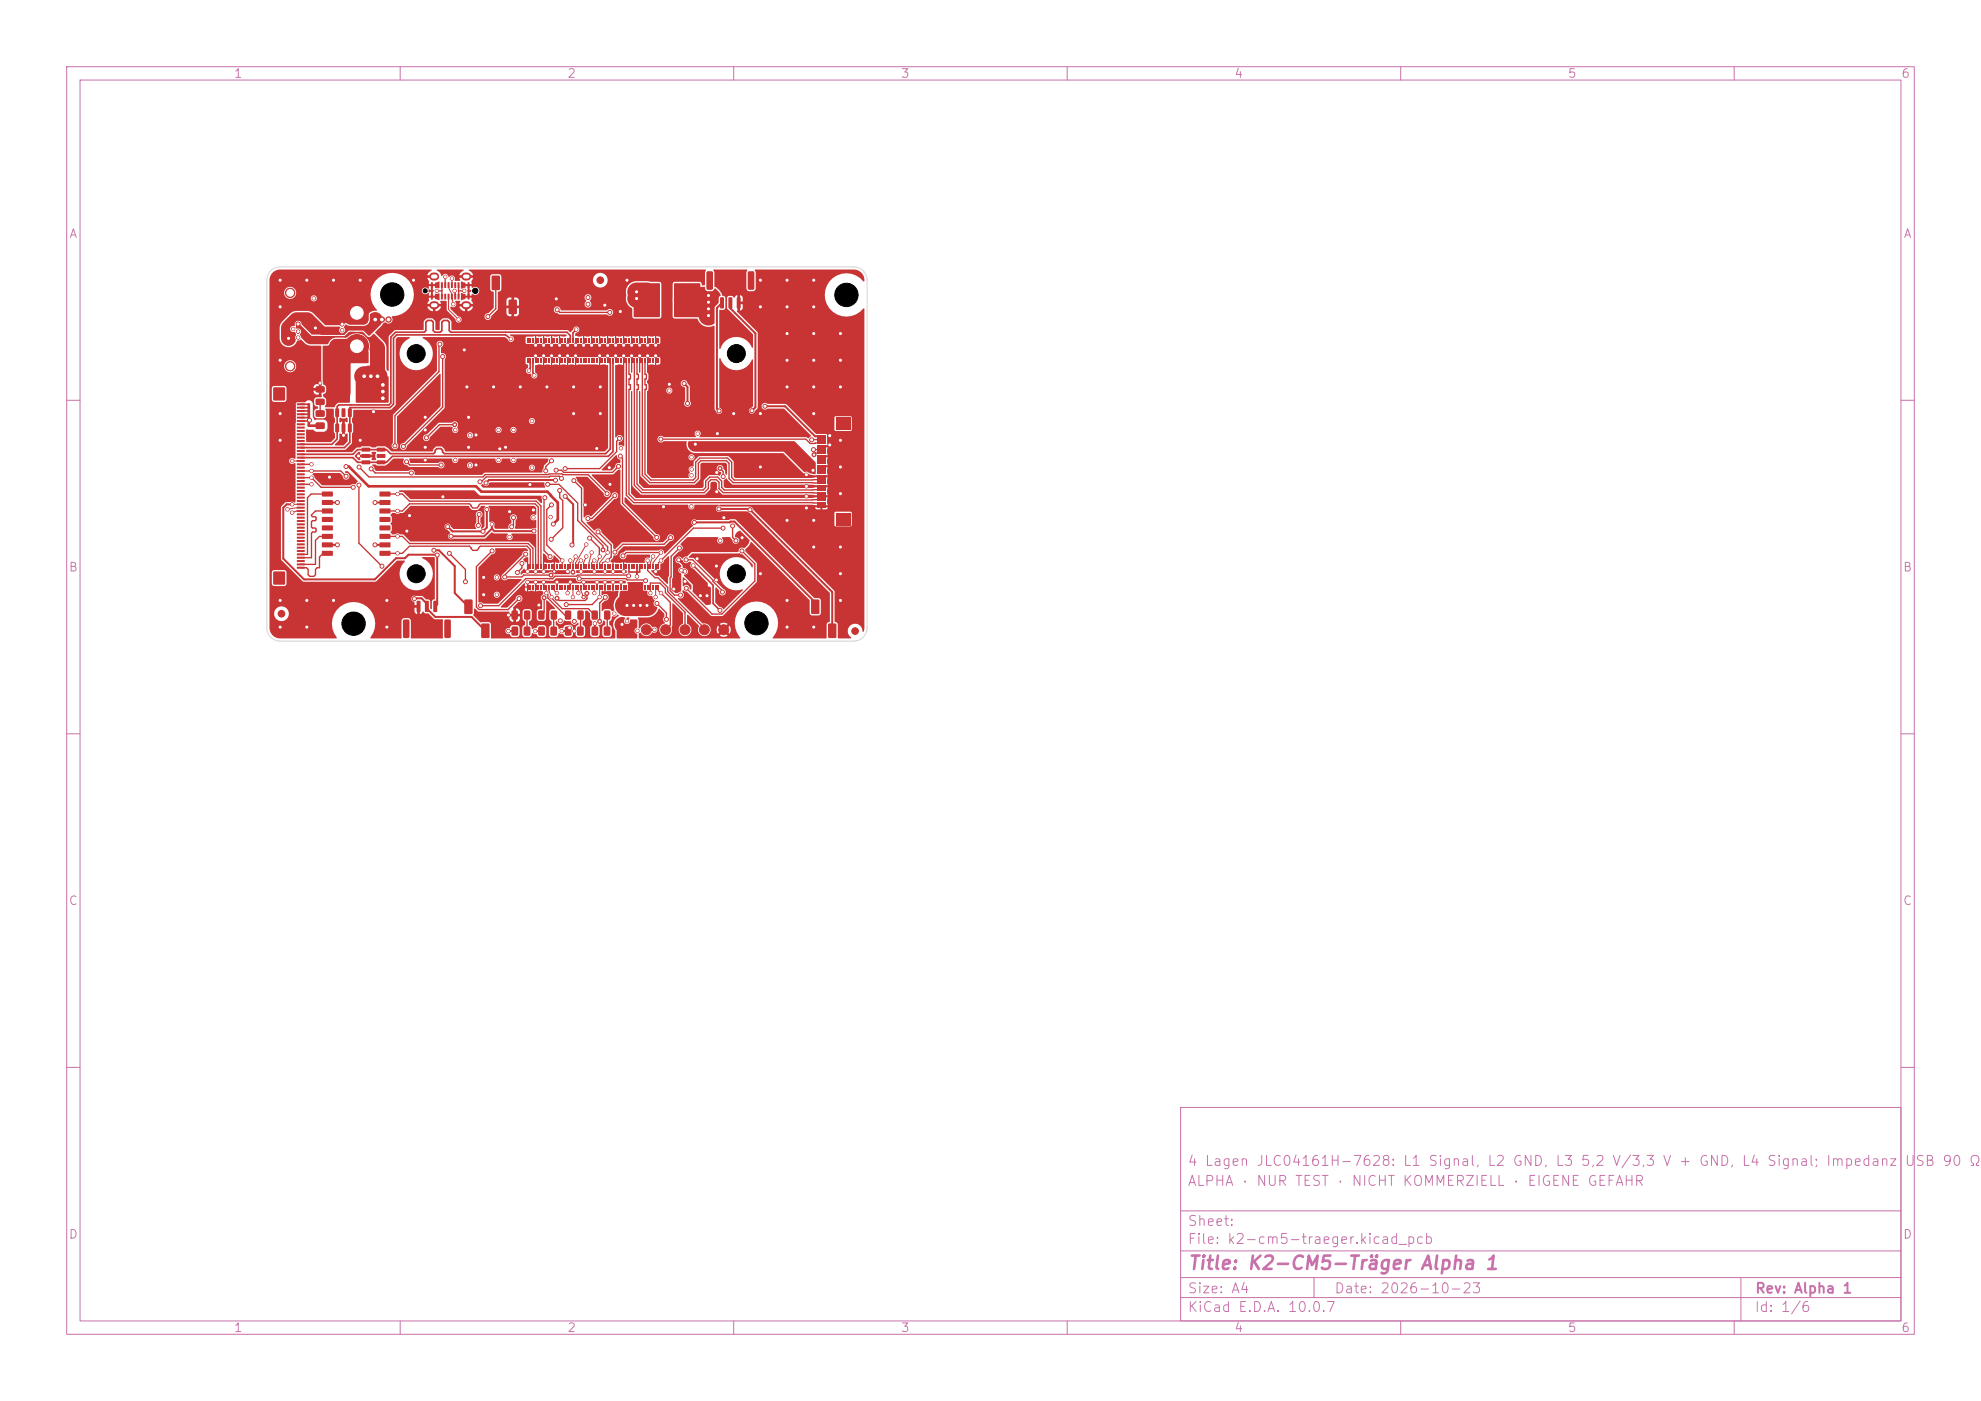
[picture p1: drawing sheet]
<svg xmlns="http://www.w3.org/2000/svg" width="297mm" height="210mm" viewBox="0 0 297 210" stroke-linecap="round" stroke-linejoin="round" font-family="sans-serif">
<defs><g id="words">
<text font-size="2" fill="#c872ab" x="178" y="190.8">Title: K2-CM5-Träger Alpha 1</text>
<g font-size="1.5" fill="#c872ab">
<text x="178" y="178.1">ALPHA · NUR TEST · NICHT KOMMERZIELL · EIGENE GEFAHR</text>
<text x="178" y="175.1">4 Lagen JLC04161H-7628: L1 Signal, L2 GND, L3 5,2 V/3,3 V + GND, L4 Signal; Impedanz</text>
<text x="285.5" y="175.1">USB 90 Ω /</text>
<text x="178" y="184.1">Sheet:</text>
<text x="178" y="186.8">File: k2-cm5-traeger.kicad_pcb</text>
<text x="178" y="197">KiCad E.D.A. 10.0.7</text>
<text x="178" y="194.2">Size: A4</text>
<text x="200" y="194.2">Date: 2026-10-23</text>
<text x="263" y="197">Id: 1/6</text>
<text x="263" y="194.2">Rev: Alpha 1</text>
</g>
<g font-size="1.3" fill="#c872ab">
<text x="35" y="12">1</text>
<text x="85" y="12">2</text>
<text x="135" y="12">3</text>
<text x="185" y="12">4</text>
<text x="235" y="12">5</text>
<text x="285" y="12">6</text>
<text x="10.3" y="36">A</text>
<text x="285.3" y="36">A</text>
<text x="10.2" y="86">B</text>
<text x="285.2" y="86">B</text>
<text x="10.2" y="136">C</text>
<text x="285.2" y="136">C</text>
<text x="10.2" y="186">D</text>
<text x="285.2" y="186">D</text>
<text x="35" y="200">1</text>
<text x="85" y="200">2</text>
<text x="135" y="200">3</text>
<text x="185" y="200">4</text>
<text x="235" y="200">5</text>
<text x="285" y="200">6</text>
</g>
</g></defs>
<g fill="none" stroke="#c872ab" stroke-width=".15">
<path d="M10 10h277v190h-277zM12 12h273v186h-273zM60 10v2M110 10v2M160 10v2M210 10v2M260 10v2M10 60h2M285 60h2M10 110h2M285 110h2M10 160h2"/>
<path d="M177 166h108v32h-108zM285 160h2M60 198v2M110 198v2M160 198v2M177 194.5h108M177 191.5h108M177 187.5h108M177 181.5h108M197 191.5v3M210 198v2M260 198v2"/>
<path d="M261 191.5v6.5"/>
</g>
<g fill="#c83434">
<path d="M47.4 57.9h1.1l.2 .2v.6l-.2 .2-1-.1-.2-.2z"/>
<path d="M47.4 59.8h1.1l.2 .2v.6l-.2 .1h-1l-.2-.2z"/>
<path d="M47.4 63.4l1.1-.1 .2 .3v.6l-.3 .1h-.9l-.2-.2z"/>
<path d="M47.4 61.5h1.1l.2 .2v.6l-.3 .2h-.9l-.2-.2z"/>
</g>
<circle cx="99.8" cy="94.4" r=".75" fill="#c83434" stroke="#c83434" stroke-width=".15"/>
<g fill="#c83434">
<path d="M95.9 43.3h2l.2 .1v3.1l-.1 .2-2 .1-.2-.2z"/>
<path d="M101.9 43.3h2l.3 .1v3.1l-.2 .2-1.9 .1-.2-.2z"/>
<path d="M73.8 41.4l1-.1 .2 .1v1.9l-.2 .2h-.9l-.2-.1z"/>
<path d="M76.3 45l1-.1 .2 .1v1.9l-.1 .2h-1l-.2-.1z"/>
</g>
<g fill="#c83434" stroke="#c83434" stroke-width=".15">
<circle cx="43.5" cy="54.9" r=".7"/>
<circle cx="43.5" cy="43.9" r=".7"/>
</g>
<path d="M51.9 45.4l.3-.2h.3h2l.5 .1 .2 .3v.3v2l-.1 .5-.3 .2-.3 .1h-2l-.5-.2-.2-.3-.1-.3v-2z" fill="#c83434"/>
<circle cx="53.5" cy="51.9" r="1.75" fill="#c83434" stroke="#c83434" stroke-width=".15"/>
<g fill="#c83434">
<path d="M88.7 91.6l.7-.1 .2 .2 .1 1-.2 .2h-.6l-.2-.2z"/>
<path d="M90.6 91.6l.7-.1 .2 .2v1l-.1 .2h-.6l-.2-.2z"/>
<path d="M64.6 42.3h.3v.9l-.3-.1z"/>
<path d="M66.1 42.3h.3v.9l-.3-.1z"/>
<path d="M66.6 42.3h.3v.9l-.3-.1z"/>
<path d="M67.1 42.3h.3v.9l-.3-.1z"/>
<path d="M67.6 42.3h.3v.9l-.3-.1z"/>
<path d="M68.1 42.3h.3v.9l-.3-.1z"/>
<path d="M68.6 42.3h.3v.9l-.3-.1z"/>
<path d="M70.1 42.3h.3v.9l-.3-.1z"/>
<path d="M70.1 44l.3 .1v.8h-.3z"/>
<path d="M68.6 44l.3 .1v.8h-.3z"/>
<path d="M68.1 44l.3 .1v.8h-.3z"/>
<path d="M67.6 44l.3 .1v.8h-.3z"/>
<path d="M67.1 44l.3 .1v.8h-.3z"/>
<path d="M66.6 44l.3 .1v.8h-.3z"/>
<path d="M66.1 44l.3 .1v.8h-.3z"/>
<path d="M64.6 44l.3 .1v.8h-.3z"/>
</g>
<path d="M65 41.4h.3M65 45.8h.3M69.8 41.4h.3M69.8 45.8h.3" fill="none" stroke="#c83434" stroke-width="1.2"/>
<circle cx="108.5" cy="94.4" r=".75" fill="#c83434" stroke="#c83434" stroke-width=".15"/>
<g fill="#c83434">
<path d="M80.7 91.6l.7-.1 .2 .2 .1 1-.2 .2h-.6l-.2-.2z"/>
<path d="M82.6 91.6l.7-.1 .2 .2v1l-.1 .2h-.6l-.2-.2z"/>
<path d="M50.3 63.5h.4l.1 .1 .1 1.1-.1 .1-.5-.1z"/>
<path d="M51.2 63.5h.5l.1 .1v1.1l-.1 .1-.5-.1z"/>
<path d="M52.2 63.5h.4l.1 .1v1.1v.1l-.5-.1z"/>
<path d="M52.2 61.2h.4l.1 .1v1.1v.1l-.5-.1z"/>
<path d="M51.2 61.2h.5l.1 .1v1.1l-.1 .1-.5-.1z"/>
<path d="M50.3 61.2h.4l.1 .1 .1 1.1-.1 .1-.5-.1z"/>
<path d="M65 90.1h.4h.1v1.5v.1h-.5z"/>
<path d="M63.7 90.1h.5h.1v1.5l-.1 .1h-.5z"/>
<path d="M62.5 90.1h.4h.1v1.5v.1h-.5z"/>
<path d="M66.7 92.9h.6l.3 .1v2.4l-.2 .2-.5 .1-.3-.2z"/>
<path d="M60.5 92.9h.6l.3 .1v2.4l-.2 .2-.6 .1-.2-.2z"/>
<path d="M121.7 89.9h1l.2 .1v1.9l-.2 .1-.9 .1-.2-.2z"/>
<path d="M124.2 93.5h1l.2 .1v1.9l-.1 .1-1 .1-.2-.2z"/>
<path d="M76.7 94l.8-.1 .2 .2v1l-.2 .2h-.6l-.2-.2z"/>
<path d="M78.6 94l.7-.1 .2 .2v1l-.1 .2h-.7l-.2-.2z"/>
<path d="M84.7 94l.7-.1 .3 .2v1l-.2 .2h-.6l-.2-.2z"/>
<path d="M86.6 94l.7-.1 .2 .2v1l-.1 .2h-.7l-.2-.2z"/>
</g>
<circle cx="96.9" cy="94.4" r=".75" fill="#c83434" stroke="#c83434" stroke-width=".15"/>
<g fill="#c83434">
<path d="M88.7 94l.7-.1 .3 .2v1l-.2 .2h-.6l-.2-.2z"/>
<path d="M90.6 94l.7-.1 .2 .2v1l-.1 .2h-.6l-.3-.2z"/>
<path d="M56.9 82.6h1.6v.7h-1.5z"/>
<path d="M56.9 81.3h1.6v.7h-1.5z"/>
<path d="M56.9 80.1l1.6-.1v.7l-1.5 .1z"/>
<path d="M56.9 78.8h1.6v.6l-1.5 .1z"/>
<path d="M56.9 77.5h1.6v.7h-1.5z"/>
<path d="M56.9 76.2h1.6v.7l-1.5 .1z"/>
<path d="M56.9 75h1.6v.6l-1.5 .1z"/>
<path d="M56.9 73.7h1.6v.7h-1.5z"/>
<path d="M48.3 73.7h1.5l.1 .7h-1.6z"/>
<path d="M48.3 75h1.5l.1 .6-1.6 .1z"/>
<path d="M48.3 76.2h1.5l.1 .7-1.6 .1z"/>
<path d="M48.3 77.5h1.5l.1 .7h-1.6z"/>
<path d="M48.3 78.8h1.5l.1 .6-1.6 .1z"/>
<path d="M48.3 80.1l1.5-.1 .1 .7-1.6 .1z"/>
<path d="M48.3 81.3h1.5l.1 .7h-1.6z"/>
<path d="M48.3 82.6h1.5l.1 .7h-1.6z"/>
<path d="M44.5 85h1.1l.1 .2-1.1 .1z"/>
<path d="M44.5 84.5h1.1l.1 .2-1.1 .1z"/>
<path d="M44.5 84h1.1l.1 .2-1.1 .1z"/>
<path d="M44.5 83.5h1.1l.1 .2-1.1 .1z"/>
<path d="M44.5 83h1.1l.1 .2-1.1 .1z"/>
<path d="M44.5 82.5h1.1l.1 .2-1.1 .1z"/>
<path d="M44.5 82h1.1l.1 .2-1.1 .1z"/>
<path d="M44.5 81.5h1.1l.1 .2-1.1 .1z"/>
<path d="M44.5 81h1.1l.1 .2-1.1 .1z"/>
<path d="M44.5 80.5h1.1l.1 .2-1.1 .1z"/>
<path d="M44.5 80h1.1l.1 .2-1.1 .1z"/>
<path d="M44.5 79.5h1.1l.1 .2-1.1 .1z"/>
<path d="M44.5 79h1.1l.1 .2-1.1 .1z"/>
<path d="M44.5 78.5h1.1l.1 .2-1.1 .1z"/>
<path d="M44.5 78h1.1l.1 .2-1.1 .1z"/>
<path d="M44.5 77.5h1.1l.1 .2-1.1 .1z"/>
<path d="M44.5 77h1.1l.1 .2-1.1 .1z"/>
<path d="M44.5 76.5h1.1l.1 .2-1.1 .1z"/>
<path d="M44.5 76h1.1l.1 .2-1.1 .1z"/>
<path d="M44.5 75.5h1.1l.1 .2-1.1 .1z"/>
<path d="M44.5 75h1.1l.1 .2-1.1 .1z"/>
<path d="M44.5 74.5h1.1l.1 .2-1.1 .1z"/>
<path d="M44.5 74h1.1l.1 .2-1.1 .1z"/>
<path d="M44.5 73.5h1.1l.1 .2-1.1 .1z"/>
<path d="M44.5 73h1.1l.1 .2-1.1 .1z"/>
<path d="M44.5 72.5h1.1l.1 .2-1.1 .1z"/>
<path d="M44.5 72h1.1l.1 .2-1.1 .1z"/>
<path d="M44.5 71.5h1.1l.1 .2-1.1 .1z"/>
<path d="M44.5 71h1.1l.1 .2-1.1 .1z"/>
<path d="M44.5 70.5h1.1l.1 .2-1.1 .1z"/>
<path d="M44.5 70h1.1l.1 .2-1.1 .1z"/>
<path d="M44.5 69.5h1.1l.1 .2-1.1 .1z"/>
<path d="M44.5 69h1.1l.1 .2-1.1 .1z"/>
<path d="M44.5 68.5h1.1l.1 .2-1.1 .1z"/>
<path d="M44.5 68h1.1l.1 .2-1.1 .1z"/>
<path d="M44.5 67.5h1.1l.1 .2-1.1 .1z"/>
<path d="M44.5 67h1.1l.1 .2-1.1 .1z"/>
<path d="M44.5 66.5h1.1l.1 .2-1.1 .1z"/>
<path d="M44.5 66h1.1l.1 .2-1.1 .1z"/>
<path d="M44.5 65.5h1.1l.1 .2-1.1 .1z"/>
<path d="M44.5 65h1.1l.1 .2-1.1 .1z"/>
<path d="M44.5 64.5h1.1l.1 .2-1.1 .1z"/>
<path d="M44.5 64h1.1l.1 .2-1.1 .1z"/>
<path d="M44.5 63.5h1.1l.1 .2-1.1 .1z"/>
<path d="M44.5 63h1.1l.1 .2-1.1 .1z"/>
<path d="M44.5 62.5h1.1l.1 .2-1.1 .1z"/>
<path d="M44.5 62h1.1l.1 .2-1.1 .1z"/>
<path d="M44.5 61.5h1.1l.1 .2-1.1 .1z"/>
<path d="M44.5 61h1.1l.1 .2-1.1 .1z"/>
<path d="M44.5 60.5h1.1l.1 .2-1.1 .1z"/>
<path d="M41 58.1h1.7v1.9h-1.7z"/>
<path d="M41 85.7h1.7v1.9h-1.7z"/>
<path d="M84.7 91.6l.7-.1 .2 .2v1l-.1 .2h-.6l-.2-.2z"/>
<path d="M86.6 91.6l.7-.1 .2 .2v1l-.1 .2h-.6l-.2-.2z"/>
</g>
<g fill="#c83434" stroke="#c83434" stroke-width=".15">
<circle cx="90" cy="42" r=".5"/>
<circle cx="94" cy="94.4" r=".75"/>
</g>
<g fill="#c83434">
<path d="M69.7 89.9h1l.2 .1v1.9l-.2 .1-.9 .1-.2-.2z"/>
<path d="M72.2 93.5h1l.2 .1v1.9l-.1 .1-1 .1-.2-.2z"/>
</g>
<circle cx="102.7" cy="94.4" r=".75" fill="#c83434" stroke="#c83434" stroke-width=".15"/>
<g fill="#c83434">
<path d="M76.7 91.6l.7-.1 .2 .2v1l-.1 .2h-.6l-.2-.2z"/>
<path d="M78.6 91.6l.7-.1 .2 .2v1l-.1 .2h-.6l-.2-.2z"/>
<path d="M80.7 94l.8-.1 .2 .2v1l-.2 .2h-.6l-.2-.2z"/>
<path d="M82.6 94l.7-.1 .2 .2v1l-.1 .2h-.7l-.2-.2z"/>
<path d="M54.2 67.1h1.2l.1 .5-.1 .1h-1.1l-.1-.1z"/>
<path d="M54.2 68.1h1.2l.1 .5-.1 .1-1.1-.1-.1-.1z"/>
<path d="M54.2 69h1.2l.1 .5-.1 .1h-1.1l-.1-.1z"/>
<path d="M56.5 69h1.2l.1 .5-.2 .1h-1l-.1-.1z"/>
<path d="M56.5 68.1h1.2l.1 .5-.2 .1-1-.1-.1-.1z"/>
<path d="M56.5 67.1h1.2l.1 .5-.2 .1h-1l-.1-.1z"/>
<path d="M108 44.6h.4h.1v1.5v.1h-.5z"/>
<path d="M109.2 44.6h.5h.1v1.5l-.1 .1h-.5z"/>
<path d="M110.5 44.6h.4h.1v1.5v.1h-.5z"/>
<path d="M106 40.7h.6l.3 .1v2.4l-.2 .2-.5 .1-.3-.2z"/>
<path d="M112.2 40.7h.6l.3 .1v2.4l-.2 .2-.5 .1-.3-.2z"/>
<path d="M49.3 57.3h2.3v2.9h-2.3z"/>
<path d="M54.2 57.3h2.3v2.9h-2.3z"/>
<path d="M122.5 75.8h1.3v.3h-1.3z"/>
<path d="M122.5 75.3h1.3v.3h-1.3z"/>
<path d="M122.5 74.8h1.3v.3h-1.3z"/>
<path d="M122.5 74.3h1.3v.3h-1.3z"/>
<path d="M122.5 73.8h1.3v.3h-1.3z"/>
<path d="M122.5 73.3h1.3v.3h-1.3z"/>
<path d="M122.5 72.8h1.3v.3h-1.3z"/>
<path d="M122.5 72.3h1.3v.3h-1.3z"/>
<path d="M122.5 71.8h1.3v.3h-1.3z"/>
<path d="M122.5 71.3h1.3v.3h-1.3z"/>
<path d="M122.5 70.8h1.3v.3h-1.3z"/>
<path d="M122.5 70.3h1.3v.3h-1.3z"/>
<path d="M122.5 69.8h1.3v.3h-1.3z"/>
<path d="M122.5 69.3h1.3v.3h-1.3z"/>
<path d="M122.5 68.8h1.3v.3h-1.3z"/>
<path d="M122.5 68.3h1.3v.3h-1.3z"/>
<path d="M122.5 67.8h1.3v.3h-1.3z"/>
<path d="M122.5 67.3h1.3v.3h-1.3z"/>
<path d="M122.5 66.8h1.3v.3h-1.3z"/>
<path d="M122.5 66.3h1.3v.3h-1.3z"/>
<path d="M122.5 65.8h1.3v.3h-1.3z"/>
<path d="M122.5 65.3h1.3v.3h-1.3z"/>
<path d="M125.3 76.9h2.2v1.8h-2.2z"/>
<path d="M125.3 62.6h2.2v1.8h-2.2z"/>
</g>
<circle cx="128.2" cy="94.6" r=".5" fill="#c83434" stroke="#c83434" stroke-width=".15"/>
<g fill="#c83434">
<path d="M79 87.7h.2v.7h-.2z"/>
<path d="M79 84.6h.2v.7h-.2z"/>
<path d="M79.4 87.7h.2v.7h-.2z"/>
<path d="M79.4 84.6h.2v.7h-.2z"/>
<path d="M79.8 87.7h.2v.7h-.2z"/>
<path d="M79.8 84.6h.2v.7h-.2z"/>
<path d="M80.2 87.7h.2v.7h-.2z"/>
<path d="M80.2 84.6h.2v.7h-.2z"/>
<path d="M80.6 87.7h.2v.7h-.2z"/>
<path d="M80.6 84.6h.2v.7h-.2z"/>
<path d="M81 87.7h.2v.7h-.2z"/>
<path d="M81 84.6h.2v.7h-.2z"/>
<path d="M81.4 87.7h.2v.7h-.2z"/>
<path d="M81.4 84.6h.2v.7h-.2z"/>
<path d="M81.8 87.7h.2v.7h-.2z"/>
<path d="M81.8 84.6h.2v.7h-.2z"/>
<path d="M82.2 87.7h.2v.7h-.2z"/>
<path d="M82.2 84.6h.2v.7h-.2z"/>
<path d="M82.6 87.7h.2v.7h-.2z"/>
<path d="M82.6 84.6h.2v.7h-.2z"/>
<path d="M83 87.7h.2v.7h-.2z"/>
<path d="M83 84.6h.2v.7h-.2z"/>
<path d="M83.4 87.7h.2v.7h-.2z"/>
<path d="M83.4 84.6h.2v.7h-.2z"/>
<path d="M83.8 87.7h.2v.7h-.2z"/>
<path d="M83.8 84.6h.2v.7h-.2z"/>
<path d="M84.2 87.7h.2v.7h-.2z"/>
<path d="M84.2 84.6h.2v.7h-.2z"/>
<path d="M84.6 87.7h.2v.7h-.2z"/>
<path d="M84.6 84.6h.2v.7h-.2z"/>
<path d="M85 87.7h.2v.7h-.2z"/>
<path d="M85 84.6h.2v.7h-.2z"/>
<path d="M85.4 87.7h.2v.7h-.2z"/>
<path d="M85.4 84.6h.2v.7h-.2z"/>
<path d="M85.8 87.7h.2v.7h-.2z"/>
<path d="M85.8 84.6h.2v.7h-.2z"/>
<path d="M86.2 87.7h.2v.7h-.2z"/>
<path d="M86.2 84.6h.2v.7h-.2z"/>
<path d="M86.6 87.7h.2v.7h-.2z"/>
<path d="M86.6 84.6h.2v.7h-.2z"/>
<path d="M87 87.7h.2v.7h-.2z"/>
<path d="M87 84.6h.2v.7h-.2z"/>
<path d="M87.4 87.7h.2v.7h-.2z"/>
<path d="M87.4 84.6h.2v.7h-.2z"/>
<path d="M87.8 87.7h.2v.7h-.2z"/>
<path d="M87.8 84.6h.2v.7h-.2z"/>
<path d="M88.2 87.7h.2v.7h-.2z"/>
<path d="M88.2 84.6h.2v.7h-.2z"/>
<path d="M88.6 87.7h.2v.7h-.2z"/>
<path d="M88.6 84.6h.2v.7h-.2z"/>
<path d="M89 87.7h.2v.7h-.2z"/>
<path d="M89 84.6h.2v.7h-.2z"/>
<path d="M89.4 87.7h.2v.7h-.2z"/>
<path d="M89.4 84.6h.2v.7h-.2z"/>
<path d="M89.8 87.7h.2v.7h-.2z"/>
<path d="M89.8 84.6h.2v.7h-.2z"/>
<path d="M90.2 87.7h.2v.7h-.2z"/>
<path d="M90.2 84.6h.2v.7h-.2z"/>
<path d="M90.6 87.7h.2v.7h-.2z"/>
<path d="M90.6 84.6h.2v.7h-.2z"/>
<path d="M91 87.7h.2v.7h-.2z"/>
<path d="M91 84.6h.2v.7h-.2z"/>
<path d="M91.4 87.7h.2v.7h-.2z"/>
<path d="M91.4 84.6h.2v.7h-.2z"/>
<path d="M91.8 87.7h.2v.7h-.2z"/>
<path d="M91.8 84.6h.2v.7h-.2z"/>
<path d="M92.2 87.7h.2v.7h-.2z"/>
<path d="M92.2 84.6h.2v.7h-.2z"/>
<path d="M92.6 87.7h.2v.7h-.2z"/>
<path d="M92.6 84.6h.2v.7h-.2z"/>
<path d="M93 87.7h.2v.7h-.2z"/>
<path d="M93 84.6h.2v.7h-.2z"/>
<path d="M93.4 87.7h.2v.7h-.2z"/>
<path d="M93.4 84.6h.2v.7h-.2z"/>
<path d="M93.8 87.7h.2v.7h-.2z"/>
<path d="M93.8 84.6h.2v.7h-.2z"/>
<path d="M94.2 87.7h.2v.7h-.2z"/>
<path d="M94.2 84.6h.2v.7h-.2z"/>
<path d="M94.6 87.7h.2v.7h-.2z"/>
<path d="M94.6 84.6h.2v.7h-.2z"/>
<path d="M95 87.7h.2v.7h-.2z"/>
<path d="M95 84.6h.2v.7h-.2z"/>
<path d="M95.4 87.7h.2v.7h-.2z"/>
<path d="M95.4 84.6h.2v.7h-.2z"/>
<path d="M95.8 87.7h.2v.7h-.2z"/>
<path d="M95.8 84.6h.2v.7h-.2z"/>
<path d="M96.2 87.7h.2v.7h-.2z"/>
<path d="M96.2 84.6h.2v.7h-.2z"/>
<path d="M96.6 87.7h.2v.7h-.2z"/>
<path d="M96.6 84.6h.2v.7h-.2z"/>
<path d="M97 87.7h.2v.7h-.2z"/>
<path d="M97 84.6h.2v.7h-.2z"/>
<path d="M97.4 87.7h.2v.7h-.2z"/>
<path d="M97.4 84.6h.2v.7h-.2z"/>
<path d="M97.8 87.7h.2v.7h-.2z"/>
<path d="M97.8 84.6h.2v.7h-.2z"/>
<path d="M98.2 87.7h.2v.7h-.2z"/>
<path d="M98.2 84.6h.2v.7h-.2z"/>
<path d="M98.6 87.7h.2v.7h-.2z"/>
<path d="M98.6 84.6h.2v.7h-.2z"/>
<path d="M79 53.7h.2v.7h-.2z"/>
<path d="M79 50.7h.2v.7h-.2z"/>
<path d="M79.4 53.7h.2v.7h-.2z"/>
<path d="M79.4 50.7h.2v.7h-.2z"/>
<path d="M79.8 53.7h.2v.7h-.2z"/>
<path d="M79.8 50.7h.2v.7h-.2z"/>
<path d="M80.2 53.7h.2v.7h-.2z"/>
<path d="M80.2 50.7h.2v.7h-.2z"/>
<path d="M80.6 53.7h.2v.7h-.2z"/>
<path d="M80.6 50.7h.2v.7h-.2z"/>
<path d="M81 53.7h.2v.7h-.2z"/>
<path d="M81 50.7h.2v.7h-.2z"/>
<path d="M81.4 53.7h.2v.7h-.2z"/>
<path d="M81.4 50.7h.2v.7h-.2z"/>
<path d="M81.8 53.7h.2v.7h-.2z"/>
<path d="M81.8 50.7h.2v.7h-.2z"/>
<path d="M82.2 53.7h.2v.7h-.2z"/>
<path d="M82.2 50.7h.2v.7h-.2z"/>
<path d="M82.6 53.7h.2v.7h-.2z"/>
<path d="M82.6 50.7h.2v.7h-.2z"/>
<path d="M83 53.7h.2v.7h-.2z"/>
<path d="M83 50.7h.2v.7h-.2z"/>
<path d="M83.4 53.7h.2v.7h-.2z"/>
<path d="M83.4 50.7h.2v.7h-.2z"/>
<path d="M83.8 53.7h.2v.7h-.2z"/>
<path d="M83.8 50.7h.2v.7h-.2z"/>
<path d="M84.2 53.7h.2v.7h-.2z"/>
<path d="M84.2 50.7h.2v.7h-.2z"/>
<path d="M84.6 53.7h.2v.7h-.2z"/>
<path d="M84.6 50.7h.2v.7h-.2z"/>
<path d="M85 53.7h.2v.7h-.2z"/>
<path d="M85 50.7h.2v.7h-.2z"/>
<path d="M85.4 53.7h.2v.7h-.2z"/>
<path d="M85.4 50.7h.2v.7h-.2z"/>
<path d="M85.8 53.7h.2v.7h-.2z"/>
<path d="M85.8 50.7h.2v.7h-.2z"/>
<path d="M86.2 53.7h.2v.7h-.2z"/>
<path d="M86.2 50.7h.2v.7h-.2z"/>
<path d="M86.6 53.7h.2v.7h-.2z"/>
<path d="M86.6 50.7h.2v.7h-.2z"/>
<path d="M87 53.7h.2v.7h-.2z"/>
<path d="M87 50.7h.2v.7h-.2z"/>
<path d="M87.4 53.7h.2v.7h-.2z"/>
<path d="M87.4 50.7h.2v.7h-.2z"/>
<path d="M87.8 53.7h.2v.7h-.2z"/>
<path d="M87.8 50.7h.2v.7h-.2z"/>
<path d="M88.2 53.7h.2v.7h-.2z"/>
<path d="M88.2 50.7h.2v.7h-.2z"/>
<path d="M88.6 53.7h.2v.7h-.2z"/>
<path d="M88.6 50.7h.2v.7h-.2z"/>
<path d="M89 53.7h.2v.7h-.2z"/>
<path d="M89 50.7h.2v.7h-.2z"/>
<path d="M89.4 53.7h.2v.7h-.2z"/>
<path d="M89.4 50.7h.2v.7h-.2z"/>
<path d="M89.8 53.7h.2v.7h-.2z"/>
<path d="M89.8 50.7h.2v.7h-.2z"/>
<path d="M90.2 53.7h.2v.7h-.2z"/>
<path d="M90.2 50.7h.2v.7h-.2z"/>
<path d="M90.6 53.7h.2v.7h-.2z"/>
<path d="M90.6 50.7h.2v.7h-.2z"/>
<path d="M91 53.7h.2v.7h-.2z"/>
<path d="M91 50.7h.2v.7h-.2z"/>
<path d="M91.4 53.7h.2v.7h-.2z"/>
<path d="M91.4 50.7h.2v.7h-.2z"/>
<path d="M91.8 53.7h.2v.7h-.2z"/>
<path d="M91.8 50.7h.2v.7h-.2z"/>
<path d="M92.2 53.7h.2v.7h-.2z"/>
<path d="M92.2 50.7h.2v.7h-.2z"/>
<path d="M92.6 53.7h.2v.7h-.2z"/>
<path d="M92.6 50.7h.2v.7h-.2z"/>
<path d="M93 53.7h.2v.7h-.2z"/>
<path d="M93 50.7h.2v.7h-.2z"/>
<path d="M93.4 53.7h.2v.7h-.2z"/>
<path d="M93.4 50.7h.2v.7h-.2z"/>
<path d="M93.8 53.7h.2v.7h-.2z"/>
<path d="M93.8 50.7h.2v.7h-.2z"/>
<path d="M94.2 53.7h.2v.7h-.2z"/>
<path d="M94.2 50.7h.2v.7h-.2z"/>
<path d="M94.6 53.7h.2v.7h-.2z"/>
<path d="M94.6 50.7h.2v.7h-.2z"/>
<path d="M95 53.7h.2v.7h-.2z"/>
<path d="M95 50.7h.2v.7h-.2z"/>
<path d="M95.4 53.7h.2v.7h-.2z"/>
<path d="M95.4 50.7h.2v.7h-.2z"/>
<path d="M95.8 53.7h.2v.7h-.2z"/>
<path d="M95.8 50.7h.2v.7h-.2z"/>
<path d="M96.2 53.7h.2v.7h-.2z"/>
<path d="M96.2 50.7h.2v.7h-.2z"/>
<path d="M96.6 53.7h.2v.7h-.2z"/>
<path d="M96.6 50.7h.2v.7h-.2z"/>
<path d="M97 53.7h.2v.7h-.2z"/>
<path d="M97 50.7h.2v.7h-.2z"/>
<path d="M97.4 53.7h.2v.7h-.2z"/>
<path d="M97.4 50.7h.2v.7h-.2z"/>
<path d="M97.8 53.7h.2v.7h-.2z"/>
<path d="M97.8 50.7h.2v.7h-.2z"/>
<path d="M98.2 53.7h.2v.7h-.2z"/>
<path d="M98.2 50.7h.2v.7h-.2z"/>
<path d="M98.6 53.7h.2v.7h-.2z"/>
<path d="M98.6 50.7h.2v.7h-.2z"/>
</g>
<g fill="#c83434" stroke="#c83434" stroke-width=".15">
<circle cx="105.6" cy="94.4" r=".75"/>
<circle cx="42.2" cy="92" r=".5"/>
<circle cx="80" cy="76.4" r=".25"/>
<circle cx="90.7" cy="85.7" r=".25"/>
<circle cx="46" cy="42" r=".3"/>
<circle cx="87.7" cy="75.7" r=".25"/>
<circle cx="122" cy="58" r=".3"/>
<circle cx="126" cy="54" r=".3"/>
<circle cx="86" cy="58" r=".3"/>
<circle cx="94" cy="42" r=".3"/>
<circle cx="91.4" cy="72.6" r=".3"/>
<circle cx="70" cy="58" r=".3"/>
<circle cx="107.5" cy="65" r=".3"/>
<circle cx="91.9" cy="85.7" r=".25"/>
<circle cx="61" cy="79.6" r=".25"/>
<circle cx="42" cy="66" r=".3"/>
<circle cx="104.5" cy="83.8" r=".25"/>
<circle cx="87.1" cy="85.7" r=".25"/>
<circle cx="82" cy="58" r=".3"/>
<circle cx="76.2" cy="92.2" r=".25"/>
<circle cx="56" cy="61.7" r=".25"/>
<circle cx="118" cy="58" r=".3"/>
<circle cx="122" cy="46" r=".3"/>
<circle cx="114" cy="62" r=".3"/>
<circle cx="92.3" cy="51.7" r=".25"/>
<circle cx="81.5" cy="85.7" r=".25"/>
<circle cx="61.4" cy="77.3" r=".25"/>
<circle cx="63.8" cy="68.9" r=".25"/>
<circle cx="42" cy="90" r=".3"/>
<circle cx="63.7" cy="67" r=".25"/>
<circle cx="69.6" cy="52.5" r=".25"/>
<circle cx="51.3" cy="48.6" r=".25"/>
<circle cx="85.5" cy="87.3" r=".25"/>
<circle cx="79.1" cy="87.3" r=".25"/>
<circle cx="114" cy="86" r=".3"/>
<circle cx="58" cy="90" r=".3"/>
<circle cx="108" cy="81" r=".25"/>
<circle cx="85.1" cy="53.3" r=".25"/>
<circle cx="46" cy="94" r=".3"/>
<circle cx="80.3" cy="87.3" r=".25"/>
<circle cx="42" cy="42" r=".3"/>
<circle cx="89.5" cy="87.3" r=".25"/>
<circle cx="114" cy="42" r=".3"/>
<circle cx="107.4" cy="70.8" r=".25"/>
<circle cx="85.1" cy="51.7" r=".25"/>
<circle cx="90.7" cy="87.3" r=".25"/>
<circle cx="114" cy="70" r=".3"/>
<circle cx="122" cy="62" r=".3"/>
<circle cx="102.7" cy="85.6" r=".25"/>
<circle cx="126" cy="58" r=".3"/>
<circle cx="120.9" cy="71.1" r=".25"/>
<circle cx="118" cy="46" r=".3"/>
<circle cx="89.5" cy="67.2" r=".3"/>
<circle cx="54" cy="66" r=".3"/>
<circle cx="126" cy="90" r=".3"/>
<circle cx="99.5" cy="76" r=".25"/>
<circle cx="81.5" cy="87.3" r=".25"/>
<circle cx="126" cy="66" r=".3"/>
<circle cx="83.5" cy="87.2" r=".25"/>
<circle cx="124.4" cy="65.3" r=".25"/>
<circle cx="97.1" cy="51.8" r=".25"/>
<circle cx="102.1" cy="85.5" r=".25"/>
<circle cx="80.8" cy="90.7" r=".3"/>
<circle cx="102.7" cy="87.1" r=".25"/>
<circle cx="90" cy="58" r=".3"/>
<circle cx="83.4" cy="44.8" r=".25"/>
<circle cx="86" cy="62" r=".3"/>
<circle cx="78" cy="58" r=".3"/>
<circle cx="122" cy="82" r=".3"/>
<circle cx="122" cy="94" r=".3"/>
<circle cx="66.4" cy="74.5" r=".25"/>
<circle cx="118" cy="90" r=".3"/>
<circle cx="48" cy="57.4" r=".25"/>
<circle cx="42" cy="94" r=".3"/>
<circle cx="71.4" cy="65.2" r=".25"/>
<circle cx="91.1" cy="51.8" r=".25"/>
<circle cx="93.1" cy="87.3" r=".25"/>
<circle cx="72.5" cy="86.6" r=".25"/>
<circle cx="42" cy="62" r=".3"/>
<circle cx="82.7" cy="51.8" r=".25"/>
<circle cx="54" cy="42" r=".3"/>
<circle cx="120.9" cy="72.9" r=".25"/>
<circle cx="118" cy="54" r=".3"/>
<circle cx="89.9" cy="51.7" r=".25"/>
<circle cx="107.4" cy="73.7" r=".25"/>
<circle cx="58" cy="94" r=".3"/>
<circle cx="93.5" cy="53.3" r=".25"/>
<circle cx="94" cy="93.1" r=".25"/>
<circle cx="90.7" cy="45.7" r=".25"/>
<circle cx="88.7" cy="51.8" r=".25"/>
<circle cx="50" cy="90" r=".3"/>
<circle cx="98.3" cy="51.7" r=".25"/>
<circle cx="87.5" cy="51.7" r=".25"/>
<circle cx="90" cy="62" r=".3"/>
<circle cx="108.5" cy="77.6" r=".25"/>
<circle cx="80.3" cy="85.7" r=".25"/>
<circle cx="70.3" cy="67" r=".25"/>
<circle cx="46" cy="90" r=".3"/>
<circle cx="110" cy="62" r=".3"/>
<circle cx="42" cy="54" r=".3"/>
<circle cx="120.9" cy="74.4" r=".25"/>
<circle cx="89.9" cy="53.3" r=".25"/>
<circle cx="118" cy="42" r=".3"/>
<circle cx="120.9" cy="76.1" r=".25"/>
<circle cx="89.1" cy="85.7" r=".25"/>
<circle cx="63.7" cy="62.6" r=".25"/>
<circle cx="74.9" cy="67.3" r=".3"/>
<circle cx="50" cy="42" r=".3"/>
<circle cx="95.9" cy="53.3" r=".25"/>
<circle cx="98.3" cy="85.7" r=".25"/>
<circle cx="51.5" cy="65.3" r=".25"/>
<circle cx="86.3" cy="51.7" r=".25"/>
<circle cx="71.4" cy="69.7" r=".25"/>
<circle cx="91.4" cy="70.1" r=".3"/>
<circle cx="118" cy="50" r=".3"/>
<circle cx="122" cy="50" r=".3"/>
<circle cx="62" cy="42" r=".3"/>
<circle cx="93.5" cy="51.7" r=".25"/>
<circle cx="81.5" cy="53.3" r=".25"/>
<circle cx="72.5" cy="89.1" r=".25"/>
<circle cx="126" cy="50" r=".3"/>
<circle cx="94.7" cy="53.3" r=".25"/>
<circle cx="82.7" cy="53.3" r=".25"/>
<circle cx="91.1" cy="53.3" r=".25"/>
<circle cx="83.9" cy="53.3" r=".25"/>
<circle cx="80.3" cy="51.8" r=".25"/>
<circle cx="93" cy="46.7" r=".25"/>
<circle cx="122" cy="42" r=".3"/>
<circle cx="98.3" cy="53.3" r=".25"/>
<circle cx="44.7" cy="49.7" r=".25"/>
<circle cx="107.4" cy="87" r=".25"/>
<circle cx="81.5" cy="51.7" r=".25"/>
<circle cx="126" cy="82" r=".3"/>
<circle cx="122" cy="78" r=".3"/>
<circle cx="126" cy="86" r=".3"/>
<circle cx="118" cy="78" r=".3"/>
<circle cx="124.4" cy="66.7" r=".25"/>
<circle cx="126" cy="70" r=".3"/>
<circle cx="94.7" cy="51.8" r=".25"/>
<circle cx="100.3" cy="57.6" r=".25"/>
<circle cx="97.1" cy="53.3" r=".25"/>
<circle cx="92.3" cy="53.3" r=".25"/>
<circle cx="74" cy="58" r=".3"/>
<circle cx="93.5" cy="85.7" r=".25"/>
<circle cx="79.4" cy="72.6" r=".3"/>
<circle cx="85.1" cy="85.7" r=".25"/>
<circle cx="80.3" cy="53.3" r=".25"/>
<circle cx="118" cy="94" r=".3"/>
<circle cx="83.9" cy="51.7" r=".25"/>
<circle cx="107.4" cy="84.9" r=".25"/>
<circle cx="53.7" cy="68.3" r=".25"/>
<circle cx="75.8" cy="67" r=".3"/>
<circle cx="126" cy="74" r=".3"/>
<circle cx="51.3" cy="49.5" r=".25"/>
<circle cx="79.1" cy="85.7" r=".25"/>
<circle cx="63.7" cy="64.4" r=".25"/>
<circle cx="70.3" cy="62.6" r=".25"/>
<circle cx="95.9" cy="51.7" r=".25"/>
<circle cx="122" cy="54" r=".3"/>
<circle cx="86.3" cy="53.3" r=".25"/>
<circle cx="114" cy="46" r=".3"/>
<circle cx="42" cy="46" r=".3"/>
<circle cx="76.4" cy="76.7" r=".25"/>
<circle cx="86.1" cy="94.6" r=".25"/>
<circle cx="83.1" cy="85.7" r=".25"/>
<circle cx="49.4" cy="71.5" r=".25"/>
<circle cx="87.5" cy="87.3" r=".25"/>
<circle cx="91.9" cy="87.3" r=".25"/>
<circle cx="51.9" cy="69.9" r=".3"/>
<circle cx="46.4" cy="63" r=".3"/>
<circle cx="83" cy="78.6" r=".3"/>
<circle cx="99.1" cy="88.9" r=".25"/>
<circle cx="95.4" cy="44.7" r=".3"/>
<circle cx="95.4" cy="43.7" r=".3"/>
<circle cx="105" cy="89.3" r=".3"/>
<circle cx="101.8" cy="83.9" r=".3"/>
<circle cx="106.2" cy="46.3" r=".3"/>
<circle cx="106.2" cy="45.3" r=".3"/>
<circle cx="106.2" cy="47.3" r=".3"/>
<circle cx="106.2" cy="44.3" r=".3"/>
<circle cx="106" cy="89.3" r=".3"/>
<circle cx="93" cy="68.4" r=".3"/>
<circle cx="98.5" cy="80.6" r=".3"/>
<circle cx="73.1" cy="47.5" r=".3"/>
<circle cx="97.5" cy="88.9" r=".25"/>
<circle cx="82.7" cy="89.5" r=".25"/>
<circle cx="65.5" cy="43.6" r=".25"/>
<circle cx="69.6" cy="43.6" r=".25"/>
<circle cx="66.7" cy="41.5" r=".25"/>
<circle cx="66" cy="51.6" r=".3"/>
<circle cx="53.8" cy="72.7" r=".3"/>
<circle cx="57.3" cy="84.9" r=".3"/>
<circle cx="59.2" cy="66.8" r=".3"/>
<circle cx="80.1" cy="56.3" r=".25"/>
<circle cx="67.9" cy="45.6" r=".25"/>
<circle cx="79.3" cy="55.6" r=".25"/>
<circle cx="68.8" cy="47.9" r=".25"/>
<circle cx="67.7" cy="41.8" r=".25"/>
<circle cx="69.8" cy="87.2" r=".3"/>
<circle cx="66.4" cy="53.5" r=".3"/>
<circle cx="68.2" cy="43.6" r=".25"/>
<circle cx="60.5" cy="66.9" r=".3"/>
<circle cx="67.4" cy="82.9" r=".3"/>
<circle cx="83.5" cy="88.9" r=".25"/>
<circle cx="81.6" cy="89.6" r=".3"/>
<circle cx="86.4" cy="49.4" r=".25"/>
<circle cx="76.6" cy="50.8" r=".25"/>
<circle cx="65.5" cy="83.2" r=".3"/>
<circle cx="67.6" cy="80.4" r=".3"/>
<circle cx="43.8" cy="75.6" r=".25"/>
<circle cx="73.7" cy="78.6" r=".25"/>
<circle cx="80.1" cy="79.6" r=".3"/>
<circle cx="43.1" cy="76.3" r=".25"/>
<circle cx="73" cy="76.4" r=".3"/>
<circle cx="72.9" cy="72.4" r=".3"/>
<circle cx="72.4" cy="79.7" r=".3"/>
<circle cx="67.1" cy="78.9" r=".3"/>
<circle cx="62.1" cy="89.7" r=".3"/>
<circle cx="84.7" cy="74.4" r=".3"/>
<circle cx="83.3" cy="72" r=".3"/>
<circle cx="85.8" cy="81.7" r=".3"/>
<circle cx="104.1" cy="78.3" r=".3"/>
<circle cx="112.4" cy="76.4" r=".3"/>
<circle cx="112.7" cy="61.6" r=".3"/>
<circle cx="107.8" cy="76.3" r=".3"/>
<circle cx="74.7" cy="64.4" r=".25"/>
<circle cx="85.4" cy="94.1" r=".25"/>
<circle cx="76.2" cy="94.6" r=".25"/>
<circle cx="77" cy="68.9" r=".25"/>
<circle cx="100.3" cy="58.6" r=".25"/>
<circle cx="68.3" cy="68.9" r=".25"/>
<circle cx="79.7" cy="63.1" r=".25"/>
<circle cx="95.6" cy="94.6" r=".25"/>
<circle cx="76.4" cy="80.5" r=".25"/>
<circle cx="92.1" cy="92" r=".25"/>
<circle cx="70.5" cy="69.8" r=".25"/>
<circle cx="103.7" cy="71.3" r=".25"/>
<circle cx="47" cy="44.7" r=".25"/>
<circle cx="104.6" cy="65" r=".25"/>
<circle cx="95.5" cy="86.4" r=".25"/>
<circle cx="70.5" cy="65.3" r=".25"/>
<circle cx="103.7" cy="70.4" r=".25"/>
<circle cx="98.1" cy="94.4" r=".25"/>
<circle cx="74.5" cy="89.1" r=".25"/>
<circle cx="77" cy="64.4" r=".25"/>
<circle cx="84.2" cy="94.6" r=".25"/>
<circle cx="74.7" cy="68.9" r=".25"/>
<circle cx="43.9" cy="49.3" r=".25"/>
<circle cx="44.7" cy="50.6" r=".25"/>
<circle cx="79.7" cy="70.1" r=".25"/>
<circle cx="80" cy="77.5" r=".25"/>
<circle cx="89.2" cy="93.4" r=".25"/>
<circle cx="103.7" cy="75.9" r=".25"/>
<circle cx="93.1" cy="67.2" r=".25"/>
<circle cx="103.7" cy="68.6" r=".25"/>
<circle cx="74.5" cy="86.5" r=".25"/>
<circle cx="80.2" cy="94.6" r=".25"/>
<circle cx="82.6" cy="77.5" r=".25"/>
<circle cx="68.3" cy="64.4" r=".25"/>
<circle cx="59.6" cy="82.9" r=".25"/>
<circle cx="56.2" cy="75.3" r=".3"/>
<circle cx="56.2" cy="81.7" r=".3"/>
<circle cx="59.6" cy="80.4" r=".25"/>
<circle cx="59.6" cy="76.6" r=".25"/>
<circle cx="59.6" cy="74.1" r=".25"/>
<circle cx="50.6" cy="75.3" r=".3"/>
<circle cx="50.6" cy="81.7" r=".3"/>
<circle cx="43.8" cy="76.8" r=".25"/>
<circle cx="43.8" cy="69.1" r=".25"/>
<circle cx="46.7" cy="72.6" r=".25"/>
<circle cx="46.7" cy="71.6" r=".25"/>
<circle cx="52.9" cy="73" r=".3"/>
<circle cx="46.7" cy="70.6" r=".25"/>
<circle cx="51.9" cy="71.4" r=".3"/>
<circle cx="61.7" cy="70.9" r=".3"/>
<circle cx="55.6" cy="70.3" r=".3"/>
<circle cx="46.7" cy="69.6" r=".25"/>
<circle cx="81.9" cy="88.9" r=".25"/>
<circle cx="93.3" cy="93.6" r=".25"/>
<circle cx="97" cy="90.8" r=".3"/>
<circle cx="84" cy="93.1" r=".3"/>
<circle cx="104.2" cy="66.6" r=".3"/>
<circle cx="101" cy="88.3" r=".3"/>
<circle cx="86.1" cy="93.1" r=".3"/>
<circle cx="94" cy="90.8" r=".3"/>
<circle cx="111.3" cy="80.6" r=".3"/>
<circle cx="96" cy="90.8" r=".3"/>
<circle cx="121.9" cy="70.5" r=".3"/>
<circle cx="95" cy="90.8" r=".3"/>
<circle cx="65.1" cy="82.5" r=".3"/>
<circle cx="107.8" cy="61.6" r=".3"/>
<circle cx="57.4" cy="59.7" r=".4"/>
<circle cx="44.7" cy="48.6" r=".3"/>
<circle cx="54.6" cy="56.4" r=".4"/>
<circle cx="57.4" cy="57.7" r=".4"/>
<circle cx="55.6" cy="56.4" r=".4"/>
<circle cx="57.4" cy="58.7" r=".4"/>
<circle cx="56.6" cy="56.4" r=".4"/>
<circle cx="98.3" cy="89.5" r=".25"/>
<circle cx="122" cy="68.2" r=".3"/>
<circle cx="99.1" cy="84" r=".25"/>
<circle cx="108.4" cy="79.2" r=".3"/>
<circle cx="122" cy="67.4" r=".3"/>
<circle cx="83.9" cy="73.5" r=".3"/>
<circle cx="92.9" cy="65.7" r=".3"/>
<circle cx="75.7" cy="86.5" r=".3"/>
<circle cx="78.8" cy="83.1" r=".3"/>
<circle cx="99.1" cy="65.8" r=".3"/>
<circle cx="82.6" cy="86.2" r=".3"/>
<circle cx="85.9" cy="89.5" r=".25"/>
<circle cx="82.6" cy="80.8" r=".3"/>
<circle cx="84.7" cy="70.2" r=".3"/>
<circle cx="96.8" cy="87" r=".3"/>
<circle cx="121.7" cy="65.9" r=".3"/>
<circle cx="86.3" cy="83.4" r=".25"/>
<circle cx="98.5" cy="90.5" r=".3"/>
<circle cx="111.2" cy="82.6" r=".3"/>
<circle cx="86.8" cy="86.8" r=".3"/>
<circle cx="88" cy="89" r=".3"/>
<circle cx="110.3" cy="81.1" r=".3"/>
<circle cx="109.8" cy="78.8" r=".3"/>
<circle cx="83.5" cy="89.7" r=".3"/>
<circle cx="99.9" cy="92.8" r=".3"/>
<circle cx="102.9" cy="88.2" r=".3"/>
<circle cx="85.9" cy="85.8" r=".3"/>
<circle cx="114.7" cy="60.9" r=".3"/>
<circle cx="84.3" cy="84" r=".25"/>
<circle cx="82.7" cy="75.7" r=".3"/>
<circle cx="78.2" cy="84.5" r=".3"/>
<circle cx="77" cy="77.6" r=".3"/>
<circle cx="85.1" cy="88.9" r=".25"/>
<circle cx="77.6" cy="85.8" r=".3"/>
<circle cx="76.7" cy="79" r=".3"/>
<circle cx="81.7" cy="74.6" r=".3"/>
<circle cx="82.5" cy="83.4" r=".3"/>
<circle cx="85.5" cy="84" r=".25"/>
<circle cx="82.7" cy="69.1" r=".3"/>
<circle cx="81.8" cy="70.6" r=".3"/>
<circle cx="92.2" cy="74.3" r=".3"/>
<circle cx="87.9" cy="81.6" r=".25"/>
<circle cx="88.1" cy="77.7" r=".3"/>
<circle cx="86.7" cy="88.9" r=".25"/>
<circle cx="72" cy="72.2" r=".3"/>
<circle cx="83.4" cy="70.5" r=".3"/>
<circle cx="84.2" cy="71.7" r=".3"/>
<circle cx="92.7" cy="69.9" r=".3"/>
<circle cx="87.1" cy="84" r=".25"/>
<circle cx="87.5" cy="89.5" r=".25"/>
<circle cx="87.9" cy="83.4" r=".25"/>
<circle cx="53.8" cy="70" r=".3"/>
<circle cx="91" cy="74" r=".3"/>
<circle cx="88.7" cy="82.8" r=".25"/>
<circle cx="89.1" cy="84" r=".25"/>
<circle cx="90.4" cy="82.4" r=".3"/>
<circle cx="82.1" cy="72.6" r=".3"/>
<circle cx="89.1" cy="88.9" r=".25"/>
<circle cx="89.9" cy="83.4" r=".25"/>
<circle cx="88.4" cy="80.7" r=".3"/>
<circle cx="71.7" cy="78.8" r=".3"/>
<circle cx="71.8" cy="77.1" r=".3"/>
<circle cx="73.8" cy="82.6" r=".3"/>
<circle cx="89.9" cy="89.5" r=".25"/>
<circle cx="84.9" cy="90.6" r=".3"/>
<circle cx="77.8" cy="89.7" r=".3"/>
<circle cx="102" cy="89.2" r=".3"/>
<circle cx="91.1" cy="82.8" r=".25"/>
<circle cx="101.9" cy="82.1" r=".3"/>
<circle cx="86" cy="72" r=".3"/>
<circle cx="100.5" cy="80.6" r=".3"/>
<circle cx="92.2" cy="82.8" r=".3"/>
<circle cx="91.1" cy="84" r=".25"/>
<circle cx="89.7" cy="79.7" r=".3"/>
<circle cx="89.9" cy="93.1" r=".3"/>
<circle cx="90.7" cy="89.5" r=".3"/>
<circle cx="97.1" cy="84" r=".25"/>
<circle cx="97.9" cy="83.4" r=".25"/>
<circle cx="93.4" cy="83.3" r=".3"/>
<circle cx="72" cy="90.8" r=".3"/>
<circle cx="99.1" cy="82.8" r=".25"/>
<circle cx="94.2" cy="86.3" r=".3"/>
<circle cx="102.9" cy="83.9" r=".3"/>
<circle cx="108.3" cy="88.8" r=".3"/>
<circle cx="68.2" cy="63.7" r=".3"/>
<circle cx="63.9" cy="65.6" r=".3"/>
<circle cx="103.1" cy="60.5" r=".3"/>
<circle cx="102.6" cy="57.5" r=".3"/>
<circle cx="108" cy="70.2" r=".3"/>
<circle cx="108.4" cy="71.4" r=".3"/>
<circle cx="47.3" cy="49.2" r=".3"/>
<circle cx="88.1" cy="44.6" r=".3"/>
<circle cx="56.2" cy="47.9" r=".4"/>
<circle cx="88.1" cy="45.6" r=".3"/>
<circle cx="43.3" cy="50.7" r=".3"/>
<circle cx="58.3" cy="47.9" r=".4"/>
<circle cx="57.3" cy="47.9" r=".4"/>
<circle cx="103.9" cy="84.8" r=".25"/>
<circle cx="107.9" cy="91.5" r=".3"/>
<circle cx="83.5" cy="46.4" r=".3"/>
<circle cx="91.4" cy="46.8" r=".3"/>
<circle cx="60.9" cy="69.2" r=".3"/>
<circle cx="66.1" cy="69.7" r=".3"/>
</g>
<g fill="none" stroke="#c83434" stroke-width=".2">
<path d="M65.5 43.6h.8M66 51.6l-.2 .1v4l-6.6 6.6v4.5M66.3 42.7v1.8M66.4 53.5v7.5l-5.9 5.9M66.7 41.5v1.2M68.1 43.6l.1 .9M68.8 42.7v1.8M68.8 43.6h.8M74.3 42.4v3.9l-1.2 1.2M80.3 51v.8M80.3 53.3v.8M81.5 51v.8"/>
<path d="M81.5 53.3v.8M82.7 51v.8M82.7 53.3v.8M83.5 46.4l.4 .4h7.5M83.9 51v.8M83.9 53.3v.8M85.1 51v.8M85.1 53.3v.8M86.3 51v.8M86.3 53.3v.8M87.5 51v.8M88.7 51v.8"/>
<path d="M89.9 51v.8M89.9 53.3v.8M91.1 51v.8M91.1 53.3v.8M92.3 51v.8M92.3 53.3v.8M93.5 51v.8M93.5 53.3v.8M93.9 54.1v20.1l1.1 1.2h28.2M94.3 54.1v2l.2 .1v.6h-.2v.8l.2 .1v.6l-.2 .1v15.7l.9 .9 28-.1M94.7 51v.8M94.7 53.3v.8"/>
<path d="M95.1 54.1v18.6l1.1 1.2h9.4l.6-.7v-.9l.4-.4h.8l.4 .4v.9l.6 .7h14.8M95.5 54.1v2l.2 .1v.6h-.2v.8l.2 .1v.6l-.2 .1v14.2l.9 .9h9l.4-.4v-1l.6-.6h1.2l.6 .6v1l.4 .4 14.6-.1M95.9 51v.8M95.9 53.3v.8M96.3 54.1v17.1l1.1 1.2h6.7l.6-.7v-2.3l.4-.3h3.8l.4 .3v2.3l.6 .7h13.3M96.7 54.1v2l.2 .1v.6h-.2v.8l.2 .1v.6l-.2 .1v12.7l.9 .9h6.3l.4-.4v-2.3l.6-.6h4.2l.6 .6v2.3l.4 .4 13.1-.1M97.1 51v.8M97.1 53.3v.8M98.3 51v.8M98.3 53.3v.8M45.1 72.6h1.6M45.1 71.6h1.6l1.4 1.4h4.8"/>
<path d="M45.1 70.6h6l.8 .8M45.1 69.6h1.6M48 60.2v1.8M49.1 76.6h-1.8l-.6 .6 .2 .3h.3l.2 .1v.3l-.2 .2h-.3l-.2 .1v.8l.2 .2h.3l.2 .1v.3l-.2 .2h-.3l-.2 .1v3.7h-1.6M49.1 74.1h-2.4l-.6 .5v8.5h-1M53.8 72.7v8.7l3.5 3.5M53.8 70l1.5 1.5h17.1l.3-.4h9.5l.2-.1h1.8l.2 .2h3.8l2.8 2.8M55.6 70.3l.7 .6h5.4M57.7 76.6h2.6l1.1-1.1h9l.5 .6h.6l.5-.6h8.2l.5 .5v8.9M57.7 74.1h2.6l1.1 1h19l.7 .7v9.1M60.9 69.2l.5 .5h4.7M68.2 63.7h-2.3l-2 1.9"/>
<path d="M71.8 77.1l-.1 .1v1.6M72 72.2h.1M77 77.6v1.1l-.3 .3M81.7 74.6l-.1 .1v7.8l.9 .9M81.8 70.6h.1M82.1 72.6h1.7l2.8 2.8v2.6l3.8 3.8v.6M82.7 75.7l-.7 .7v5.3l2.3 2.3M82.7 69.1l-.9 .8v.7M83.9 73.5v1.1l.5 .4v4.1l-1.8 1.7M84.2 71.7l-.4-.3h-1.3l-.1 .1h-9.5l-.7 .7h-.2M84.7 70.2h.1M86 72l1.2 1.2"/>
<path d="M87.2 73.2h.1M87.2 73.2v4.9l3.9 3.9v.8M89.7 79.7l1.9 2v1.8l-.5 .5M92.2 74.3l-3.5 3.4h-.6M92.7 69.9l-.9 .9h-7.3l-.3-.3h-.8M92.9 65.7l-.4 .5v1.5l-2.6 2.5h-5.2M93 68.4l.3 .3v6.7l5.2 5.2M99.1 65.8h21.7l.7 .7 1.7-.1M108 70.2l.4 .5v.7M108.4 79.2h-4.4l-4.9 4.8M109.8 78.8v1.8l.5 .5M120.9 71.2l1.2 .2h1.1"/>
<path d="M120.9 74.4h2.3M120.9 72.9h2.3M122 67.4h1.2M123.2 75.9h-1.1l-1.2 .3M123.2 67.9h-1l-.2 .3M123.2 65.9h-1.5M49.1 82.9h-.7l-.5 .6v1.6h-.4l-.2 .3v.7l-.3 .3h-.5l-.3-.3v-.7l-.3-.3h-.8M49.1 80.4h-1.2l-.6 .6v3.6h-2.2M57.7 82.9h2.6l1.1-1h9l.5 .6h.6l.5-.6h7l.5 .5v2.5M57.7 80.4h2.6l1.1 1.1h17.8l.7 .7v2.7M67.4 82.9l2.4 2.5v1.8M73.8 82.6l-2.4 2.3v6.1l.4 .4h4.4l1.6-1.7"/>
<path d="M78.2 84.5v.6l-.6 .7M78.8 83.1l-3.1 3.1v.3h2.5l.3-.3h4.1M79 92.2v2.4M79.1 84.9v.8M79.1 87.3v.7M80.3 84.9v.8M80.3 87.3v.7M81.5 84.9v.8M81.5 87.3v.7M81.6 89.6v2.2l-.4 .4M81.9 88.9l.2 .2v.5l2.6 2.6h.5M82.7 89.5v.2l1.6 1.5h3.9l1 1"/>
<path d="M83 92.2v2.4M83.1 84.9v.8M83.5 87.3v.7M85.1 84.9v.8M85.5 87.3v.7M85.9 85.8h.1M85.9 84.9v.9M86.8 86.8l7-.1 .2 .2h2.7l.1 .1M87 92.2v2.4M87.1 84.9v.8M87.5 87.3v.7M88 89v.8l-.3 .2h-3.9l-.3-.3"/>
<path d="M88.4 80.7l1.5 1.4v1.3M89.1 84.9v.8M89.5 87.3v.7M89.9 89.5l-1.1 1.1h-3.9M90.7 84.9v.8M90.7 87.3v.7M90.7 89.5l-.8 .9v2.7M91 92.2v2.4M91.9 84.9v.8M91.9 87.3v.7M93.1 87.3v.7M93.5 84.9v.8"/>
<path d="M94.2 86.3l-.1-.1h-7.5l-.2 .2h-3.2l-.4 .4-4-.1-4 4.1h-2.8M94.3 88v.9M94.7 88v.9M95.1 88v.9M95.5 88v.9M95.9 88v.9M96.3 88v.9M97.1 84.9v.6l1.1 1.1h.5l1.4 1.5v.6l5.5 5.5v.2M97.5 88v-.6h1.4l.9 .8v.6l2.9 3v2.6M98.3 84.9v.8M98.5 90.5l1.4 1.4v.9M99.1 88.9l1.4 1.4v3.4l-.7 .7"/>
<path d="M99.1 82.8h-5.2l-.5 .5M100.5 80.6l-1 1h-6.1l-1.2 1.2M101.9 82.1l-1.3 1.3v3.1l-.1 .1v1.9l.6 .7h.9M102.9 83.9h.9l3.1 3.1v.2l1.4 1.4v.2M111.2 82.6l2 1.9v2.6l-5 4.9h-1.4l-3.9-3.8"/>
</g>
<g fill="none" stroke="#c83434" stroke-width=".25">
<path d="M44.7 48.6l1.9 1.9h5.2l.6-.6h1.9l2.3 2.2v4.3M55.3 58.8h.9M56.3 47.9l-1.5 1.5h-2.6l-.7 .7h-3.3l-2.1-2.2h-1.6l-1.2 1.2v1.6M76.6 50.8l-.8-.6h-16.3l-.5 .5v9.9l-.5 .5h-6.1v5.2l-.7 .8h-6.6M79.5 54.1v1.1l-.2 .4M79.9 54.1v1.8l.2 .4M85.5 51v-.7l-.5-.5h-17.4l-.3-.2v-1.3l-.2-.3h-.6l-.2 .3v1.3l-.3 .2h-.8l-.3-.2v-1.3l-.2-.3h-.6l-.3 .3v1.3l-.2 .2h-4.3l-.7 .7v9.9l-.3 .3h-7.5l-.3 .3v4.8l-.8 .8h-4.6M86.4 49.4l-.5 .5v1.1M91.5 54.1v13.2l-.7 .7h-24.2l-.5-.8h-.6l-.5 .8h-6.5l-.6-.6h-4.3l-.7 .7h-7.8M91.9 54.1v13.6l-.7 .7h-32.4l-.9 .9h-4.3l-.7-.7h-7.8M97 44.8v.2M45.1 62.6h1.2"/>
<path d="M45.1 61.1h1.2M45.1 63.1h1.2M45.1 61.6h1.2M45.1 60.6h1.2M45.1 62.1h1.2M104.2 66.6h13.8l3.9 3.9M123.2 72.9h1.2M123.2 68.4h1.2M123.2 74.4h1.2M123.2 69.9h1.2M123.2 71.4h1.2M123.2 66.9h1.2"/>
<path d="M124.4 65.3v10.6h-1.2M93.3 93.6l.7 .8M94.3 84.9v.9h1.6v-.9M94.3 88v-.6h2v.6M94.7 87.4v.6M95.1 87.4v.6M95.5 84.9v.9M95.5 87.4v.6M95.9 87.4v.6M96.3 88.9v.4M101.8 83.9l3.2 3.3v2.1M103.9 84.8l3 2.9v2.8l1 1"/>
<path d="M111.3 80.6v.4l-.7 .6h-7.4l-2.2 2.2v4.5"/>
</g>
<g fill="none" stroke="#c83434" stroke-width=".3">
<path d="M48 57.4v1M102.6 57.5l.5 .5v2.5M108.2 45.4l-.7 .8v15.1l.3 .3M109.5 45.4v.8l3.8 3.8v11l-.6 .6M43.8 75.6h-.8l-.5 .5v7.6l3.1 3.2h10.6l3.2-3.2h1.3l.5-.6h4.3v7.5l-.3 .3M49.1 75.3h1.5M51.5 64.1v1.2M53.8 68.4h1.1M56.2 75.3h1.5M67.1 78.9l.7 .8h4.6M72.4 79.7h.1M73 76.4v2.7l-.6 .6"/>
<path d="M73.7 79.2l.4 .4h6M73.7 79.2l-1.1 1.2h-5M73.7 78.6v.6M83.3 72l-10-.1-.4 .5M84.7 74.4l1.2 1.2v5.9l-.1 .2M104.1 78.3h5.3l.2-.1h.5l12.1 12.1v.7M107.8 76.3h4.5l12.5 12.4v5.9M114.7 60.9h3l4.5 4.5h1M49.1 81.7h1.5M56.2 81.7h1.5M62.1 89.7h1.1l.8 .8v.7l1.3 1.3h5.4l2.1 2.1M65.1 82.5h.7l2.4 2.4v4l2 2.1"/>
<path d="M76.2 92.2h1M76.2 94.6h1M80.2 94.6h1M84.2 94.6h1M89.2 93.5v1.1M95.5 85.8v.6M96.9 94.4h1.2"/>
</g>
<path d="M46.3 60.6v3.2h1.7M46.4 63l-.1 .1M51.9 69.9h.4l3 3h16.1l.8 .8h9.9l1.5 1.6v2.6l-.6 .7" fill="none" stroke="#c83434" stroke-width=".4"/>
<g fill="none" stroke="#c83434" stroke-width=".15">
<path d="M67.3 42.7v.4l.4 1 .2 1.5M67.3 44.5v1.9l1.5 1.5M67.7 41.8v.9M43.8 75.6h1.3M43.8 69.1h1.3M45.1 76.1l-2 .3M45.1 76.6h-.6l-.7 .3M81.9 88v.9M82.3 88v.6l.4 .9M83.1 88v.6l.4 .3M84.3 84v.9M85.1 88v.9"/>
<path d="M85.5 84v.9M85.9 88v1.5M86.3 83.4l-.4 1v.5M86.7 88v.9M87.1 84l-.4 .4v.5M87.1 88v.6l.4 .9M87.9 81.6l-1.6 2.8v.5M87.9 83.4l-.4 1v.5M88.7 82.8l-.4 1.6v.5M89.1 84l-.4 .4v.5M89.1 88v.9M89.9 83.4l-.4 1v.5"/>
<path d="M89.9 88v1.5M91.1 82.8l-1.2 1.6v.5M91.1 84l-.8 .4v.5M97.1 84v.9M97.5 88v.9M97.9 83.4l-.4 1v.5M98.3 88v1.5M98.7 88v.6l.4 .3M99.1 84l-.4 .4v.5M99.1 82.8l-1.2 1.6v.5"/>
</g>
<path d="M95.4 44.8h1.6M95.4 43.8h1.6M94.6 89.3v1.5M96 89.3v1.5M105 89.3h1" fill="none" stroke="#c83434" stroke-width=".8"/>
<path d="M54.6 56.4h2M57.4 57.7v2M106.2 44.3v3" fill="none" stroke="#c83434" stroke-width="1"/>
<path d="M103 45h3.2" fill="none" stroke="#c83434" stroke-width="2"/>
<path d="M53.5 51.9h-3v6.9" fill="none" stroke="#c83434" stroke-width="2.2"/>
<path d="M55.3 56.4v1.2M56.2 58.8h1.2M93.8 90.8h3.2" fill="none" stroke="#c83434" stroke-width="1.2"/>
<path d="M94.3 89.3h2" fill="none" stroke="#c83434" stroke-width=".9"/>
<g fill="#c83434">
<path d="M42.5 48.3l1.5-1.4 2.2-.1 .6 .2 1.9 2h2.3a.62 .62 0 0 0 .2 1l-.1 .2h-4.3l-1.6-1.6a.53 .53 0 0 0-.6-.5 .53 .53 0 0 0-.4 .7v.1a.48 .48 0 0 0-.7 .4 .48 .48 0 0 0 .7 .4l.2 .4-.2 .4a1.06 1.06 0 0 1-.6 1.3 1.06 1.06 0 0 1-1.4-.6l-.1-.5v-1.7z"/>
<path d="M51.8 48.7l.7 .2h2a.96 .96 0 0 0 1-1v-.7a1.11 1.11 0 0 1 1.5-.1 1.11 1.11 0 0 1 0 1.6l-1.6 1.6h-.2l-.8-.8h-2l-.7 .6a.15 .15 0 0 1-.2 0 .15 .15 0 0 1 0-.2 .56 .56 0 0 0 0-.9z"/>
<path d="M101.5 83.8l.3-.2 .5 .4a.57 .57 0 0 0 .4 .4 .57 .57 0 0 0 .6-.2h.3l.1 .2a.51 .51 0 0 0-.2 .5 .51 .51 0 0 0 .5 .4l2.1 2v.6l.5 .2-.1 2.5-.7 .1-1.9-2v-1.1l-1.4-1.3a.23 .23 0 0 1 .4-.2 .5 .5 0 0 0 .2-.7 .5 .5 0 0 0-.6-.2l-.2-.6-.4-.3-.4-.2z"/>
<path d="M101.1 42.5h3.8l.1 .1v.4h.6l.1 .4 .2 .2h.8l.5-.4 .6 .5 .2 .5-.2 .4-.1 .8-.6 .7v2.4l-.7 .3-.6-.1-.7-.4-.4-.7-3.6-.1z"/>
<path d="M94.4 42.9l.4-.4 .5-.1 3.5 .1 .2 .1-.1 4.9h-3.8l-.1-1.4a1.53 1.53 0 0 1-.9-2v-.7z"/>
<path d="M40.9 40.8l.4-.3 .7-.1h22.6l.1 .2a.94 .94 0 0 0-.6 .6l.5 .1v.3h-.5l.2 .5v.5h.9v-.2l.7-.2v1h-.6l-.1-.3h-.3v.6a.13 .13 0 0 1 .2 .1 .13 .13 0 0 1-.2 .1v.6h.3l.1-.3h.6v.9l-.1 .1-.5-.2-.1-.2h-.9v.5l-.2 .5h.5v.3l-.5 .1a.89 .89 0 0 0 .8 .7l.1-.6h.3v.6l.4-.2 .2-.2 .2-.3-.5-.1v-.3h.5l-.1-.5h.9l.1 1.5 1.3 1.3a.47 .47 0 0 0 .5 .4 .47 .47 0 0 0 .4-.5 .47 .47 0 0 0-.5-.4h3.9a.52 .52 0 0 0 .6 .6 .52 .52 0 0 0 .5-.7l.9-.8v-.3h1.3v.8l.2 .3 .3 .1h.3v-1.2h.4v1.2h.3l.3-.3 .1-.7h5.2a.51 .51 0 0 0 .6 .5l.3 .2h7.1l.2 .2a.51 .51 0 0 0 .6-.2 .51 .51 0 0 0-.1-.7 .51 .51 0 0 0-.7 .1h-6.8l-.2-.3a.5 .5 0 0 0-.5-.3 .5 .5 0 0 0-.5 .5h-5.2v-.2h-3.2v-1.2h1.3v.8h.8v-1.2h.4v1.2h.7v-.8l-.2-.3-1.3-.1-.2 .1-.2 .3h-1.3v-.5h13l.1 .3 .2 .3a.53 .53 0 0 0-.2 .8 .53 .53 0 0 0 .8 0 .53 .53 0 0 0-.1-.8 .53 .53 0 0 0 .1-.9 .53 .53 0 0 0-.9 .3h-13v-.7l.4-.2h18.8l.1 1.6 .3 .6 .6 .4v1.2l.1 .3 3.9 .1 .3-.2 .1-5-.3-.3-1.9-.2-2 .1-.8 .5-.4 .9h-18.8l.2-.3v-1.4h13.7a1.1 1.1 0 0 0 1.5 1.1 1.1 1.1 0 0 0 .3-1.8 1.1 1.1 0 0 0-1.8 .5v.2h-13.7v-.5l-.2-.2-1.2-.1-.3 .4v1.8l.2 .3 .3 .2v2.3l-.7 .8-.5 .2-.2 .3h-4l-1-1.1v-.3a.51 .51 0 0 0 .7-.1 .51 .51 0 0 0-.1-.7l.7-.1 .1 .1-.1 .4h.5v.3l-.5 .1a.89 .89 0 0 0 .8 .7l.1-.6h.3v.6l.5-.3 .3-.4-.5-.1v-.3l.5-.1-.2-.4v-.5h-.9v.2l-.7 .2v-1l.1-.1 .5 .1 .1 .3h.3v-1.4h.3v.6l.2-.1v.1v.3l-.2-.1v.6h.3v-.2a.63 .63 0 0 0 1-.2 .63 .63 0 0 0-.4-.9l-.5 .2-.1-.3h-.9v.2l-.7 .2 .1-1.1 .5 .2 .1 .2h.9v-.5l.2-.5h-.5v-.3l.5-.1-.2-.3-.4-.3v-.2h35.5l.1 .1-.2 .3v1.9a.28 .28 0 0 1-.3 .1 .28 .28 0 0 1-.2-.3l-.1-.2-.2-.1h-3.7l-.2 .1-.2 .3v4.9l.1 .1 .3 .2h3.3l.4 .6 .6 .4 .6 .2 1-.2v12.5l.2 .3a.48 .48 0 0 0 .5 .4 .48 .48 0 0 0 .5-.4 .48 .48 0 0 0-.5-.5v-7.3l.2-.1 .4 .9 .9 .7 .5 .1h1.2a2.61 2.61 0 0 0 1.8-1.5l.1 .1v6.8l-.2 .3a.47 .47 0 0 0-.4 .5 .47 .47 0 0 0 .5 .4 .47 .47 0 0 0 .4-.4l.4-.5v-11.2l-3.1-3.2v-1.1h.4v1l.3-.2 .2-.2v-.6h-.9v-1.3h.4v.9h.5l-.1-.6-.1-.2-.2-.1h-.5l-.4 .3-.3-.2h-.6l-.2 .3v1.5l3.9 3.9v1.9l-.1 .1h-.1a2.51 2.51 0 0 0-2.5-1.6 2.51 2.51 0 0 0-2.2 1.8l-.2-.1v-5.7l.1-.1h.6l.2-.1 .1-1.6-.2-.3-.3-.1-.4-.7-.5-.5-.3-.1-.1-2.6h5l.1 .1-.2 .3v2.5l.1 .2 .3 .2 .8-.1 .2-.3v-2.5l-.2-.3 .1-.1h15l.7 .3 .4 .4 .3 .7v.3l-.2 .1a3.3 3.3 0 0 0-4.7-.3 3.3 3.3 0 0 0 .1 4.8 3.3 3.3 0 0 0 4.7-.5l.1 .1v47.8l-.1 .5-.2 .1a1.12 1.12 0 0 0-1.6-1.1 1.12 1.12 0 0 0-.1 2l-.1 .1h-1.8l-.1-.1v-2.1l-.5-.4v-4.6l-11.7-11.6h11.7l.1 1.9 2.3 .1 .2-.2-.1-1.9-2.3-.1-.2 .2h-11.7l-.7-.9h9.5l.3 .4h.5v-.4h.3v.4l.6-.1 .2-.3h-11.4l-.3-.1h-4.3l-.3-.1 .1-.1h13.8h.5h1.9l-.1-.5 .1-.6h-1.9h-.5h-26.4l-.7-.7v-15.3l.2 .1v14.1l1.3 1.3 9.5 .1 .9-.9v-.9l.2-.2h.5l.3 .2 .1 1 .8 .8h13.3l.5 .1h1.9l-.1-.6 .1-.7h-1.9l-.5 .1h-12.9l-.3-.2v-.9l.5-.3 .9 1h11.8h.5h1.9l-.1-.5 .1-.6h-1.9h-.5h-11.5l-.2-.2v-2.2l-.9-.8h-4.3l-.8 .8v.7a.51 .51 0 0 0-.7 .2 .51 .51 0 0 0 .1 .7l-.1 .3v.4l-.1 .1h-5.4l-.8-.7v-2.4h6.2a.45 .45 0 0 0 .6 .5 .45 .45 0 0 0 .2-.7 .45 .45 0 0 0-.8 .1l-6.2 .1v-2.7h1.6v.1a.5 .5 0 0 0 .8 .3l.1-.1h3.4v.7l.3 .6 .3 .3 .6 .2h13.3l3.1 3h.4l.4 .2 .8 .2h2l-.1-.6 .1-.7h-.8l-.1-.1 .1-.1 .8-.1-.1-.5 .1-.6-.8-.1-.1-.1 .1-.1h.8l-.1-.6 .1-.7h-.8l-.1-.1 .1-.1 .8-.1-.1-.2v-1.3l-.2-.2h-1.5l-2.4-2.4h5.2l.1 1.9 2.3 .1 .2-.2-.1-1.9-2.3-.1-.2 .2h-5.2l-2.1-2-2.7-.1a.51 .51 0 0 0-.8 0 .51 .51 0 0 0 0 .7 .51 .51 0 0 0 .7 .1h2.6l4 4v.1l-.4 .3-.3-.2h-15.9l-.1-.1a.48 .48 0 0 0 0-.7 .48 .48 0 0 0-.7 0 .48 .48 0 0 0 .1 .7l-.1 .1h-4.7a.53 .53 0 0 0-.5-.2 .53 .53 0 0 0-.4 .5h-1.6v-7.1l.2-.2h2.7v.1a.45 .45 0 0 0 .7 .3 .45 .45 0 0 0 0-.7 .45 .45 0 0 0-.7 .3h-2.7v-.8l-.2-.3h5.1l.1 .4 .5 .3v2a.52 .52 0 0 0 0 .7 .52 .52 0 0 0 .7 0 .52 .52 0 0 0 0-.7v-2.2l-.4-.6a.5 .5 0 0 0-.5-.3 .5 .5 0 0 0-.4 .4h-5.1v-.3l.2-.3v-.7l-.2-.3v-2.1h.2v1l.5-.1 .5 .1v-1h.2l.1 1 .5-.2v-.8l-.1-.2-.5-.1v.3h-.2v-.3l-.5 .1-.5-.1v.3h-.2v-.3l-.5 .1-.5-.1v2.4l-.1 .1-.1-.1v-2.4l-.5 .1-.5-.1v2.4l-.1 .1-.1-.1v-2.4l-.5 .1-.5-.1v13.4h-.8v-.5a.57 .57 0 0 0 .5-.4 .57 .57 0 0 0-.1-.6 .63 .63 0 0 0-.9 .3l-.1-10.8 .5-.2 .7 .1v-1.3l-.5 .1-.5-.1v.5l-.1 .1h-.1v-.6l-.5 .1-.5-.1v.5l-.1 .1-.1-.6-.5 .1-.5-.1v1.3l.7-.1 .5 .2v12.3l-.5 .6h-23.9l-.2-.4-.3-.3-.8-.1-.5 .4-.2 .4h-6.1l-.9-.8h-1.2l-.3 .2h-.5l-.4-.2h-1.1l-.3 .2h-.5l-.8 .7h-6.7l-.1-.1 .1-.3h5.7l.7-.6h6.3a.52 .52 0 0 0 .8 .5 .52 .52 0 0 0 0-.9v-4l6.4-6.3h.1l.1 4.8-5.5 5.5a.53 .53 0 0 0-.6 .5 .53 .53 0 0 0 .5 .5 .53 .53 0 0 0 .5-.6l1.3-1.2h1.1v.1a.51 .51 0 0 0 .8 .3l.3-.5 .3-.3h5.2v.1a.45 .45 0 0 0 .7 .3 .45 .45 0 0 0 0-.7 .45 .45 0 0 0-.7 .3h-5.2l1.2-1.2h1.7l.2 .1a.48 .48 0 0 0 .2 .8 .48 .48 0 0 0 .6-.5h5.6a.45 .45 0 0 0 .5 .5 .45 .45 0 0 0 .4-.5h1.3a.45 .45 0 0 0 .6 .5 .45 .45 0 0 0 .2-.8 .45 .45 0 0 0-.7 .2l-.1 .1h-1.3a.45 .45 0 0 0-.4-.4 .45 .45 0 0 0-.5 .4h-5.6l-.2-.3a.54 .54 0 0 0 .1-.7 .54 .54 0 0 0-.7-.1l-.2 .1h-1.9l-1.8 1.7-.4 .1-.2 .4h-1.1l2.5-2.5h14.5a.45 .45 0 0 0 .6 .5 .45 .45 0 0 0 .2-.8 .45 .45 0 0 0-.8 .2l-14.5 .1 1.9-2v-7.2l.1-.2h12v.8l.4 .2v.4a.5 .5 0 0 0-.3 .7 .5 .5 0 0 0 .7 .2l.1 .1a.47 .47 0 0 0 .3 .6 .47 .47 0 0 0 .6-.3 .47 .47 0 0 0-.4-.6l.1-1.1 .6-.1 .5 .1v-1h.2v1l.5-.1 .5 .1v-1h.2v1l.5-.1 .5 .1v-1h.2v1l.5-.1 .5 .1v-1h.2v1l.5-.1 .5 .1v-1h.2v1l.5-.1h2.4l.5 .1v-1.3l-.5 .1h-2.4l-.5-.1v.3h-.2v-.3l-.5 .1-.5-.1v.3h-.2v-.3l-.5 .1-.5-.1v.3h-.2v-.3l-.5 .1-.5-.1v.3h-.2v-.3l-.5 .1-.5-.1v.3h-.2v-.3l-.5 .1-.5-.1v.5l-.1 .1h-.1v-.6l-.3 .1h-1l-.1 .2h-12v-.1a.51 .51 0 0 0-.6-.6l-.1-.1v-.7a.58 .58 0 0 0 .1-1.1 .52 .52 0 0 0-.6 .2 .52 .52 0 0 0-.1 .6v3.7l-6.6 6.6v4.2l-.2 .4h-6.3l.4-.5v-1.3l.2-.3v-1.1l-.2-.3v-.5l.1-.3 .1-1.1h5.5l.8-.7v-9.9l.4-.3h1.7l.1 .1a2.54 2.54 0 0 0-1.6 2.3 2.54 2.54 0 0 0 1.4 2.3l.5 .2a2.5 2.5 0 0 0 3-1.6 2.5 2.5 0 0 0-1.3-3.1h-.2l.1-.2h12.2l.5 .4a.47 .47 0 0 0 .8 .3l.1-.2v-.4h1.8l.1 .9 1.3 .1v-1h.2v1l.5-.1 .5 .1v-1h.2v1l.5-.1 .5 .1v-1h.2v1l.5-.1 .5 .1v-1.3l-.5 .2-.5-.2v.3h-.2v-.3l-.5 .2-.5-.2v.3h-.2v-.3l-.5 .2-.5-.2v.3h-.2v-.3l-.3 .1-1 .1-.1 .1h-1.8l-.6-.4 .2-.1h8.2l.2 .2-.2 .1-.8-.1v1.3l.5-.1 .5 .1v-.5h.1h.1v.5l.5-.1 .5 .1v-.4l.1-.1 .1 .5 .5-.1 .5 .1v-1h.2v1l.5-.1 .5 .1v-1h.2v1l.5-.1 .5 .1v-1h.2v1l.5-.1 .5 .1v-1h.2v1l.5-.1 .5 .1v-1h.2v1l.5-.1 .5 .1v-1h.2v1l.5-.1 .5 .1v-1h.2v1l.5-.1 .5 .1v-1h.2v1l.5-.1 .5 .1v-1h.2v1l.5-.1 .5 .1v-1h.2v1l.5-.1 .1-.1v-.8l-.6-.3v.3h-.2v-.3l-.5 .2-.5-.2v.3h-.2v-.3l-.5 .2-.5-.2v.3h-.2v-.3l-.5 .2-.5-.2v.3h-.2v-.3l-.5 .2-.5-.2v.3h-.2v-.3l-.5 .2-.5-.2v.3h-.2v-.3l-.5 .2-.5-.2v.3h-.2v-.3l-.5 .2-.5-.2v.3h-.2v-.3l-.5 .2-.5-.2v.3h-.2v-.3l-.5 .2-.5-.2v.3h-.2v-.3l-.5 .2-.6-.2-.1-.3 .3-.1a.46 .46 0 0 0 .3-.8 .48 .48 0 0 0-.6-.1 .48 .48 0 0 0-.3 .4l-.4 .4-.5-.3h-17.2l-.1-.1-.1-1.3-.4-.4h-.7l-.6 .5v1.2l-.5 .1-.1-.1-.1-1.3-.3-.4h-.8l-.6 .5v1.3h-4.2l-1 .8v5.2l-.2 .1-.2-.3v-3.2l-.1-.4-.2-.5-1.4-1.3 1.5-1.6a.66 .66 0 0 0 .8 .1 .66 .66 0 0 0 .2-.8l.1-.2a3.3 3.3 0 0 0 3.2-3.9h1.2v.2a.51 .51 0 0 0 .9 .3l.2-.1v.4h.3v-.6l-.3 .2-.1-.1 .1-.4 .3 .1v-.6h-.3v.3l-.1 .1a.51 .51 0 0 0-.6-.2 .51 .51 0 0 0-.4 .4h-1.2l-.2-.5a3.3 3.3 0 0 0-4.8-1.6 3.3 3.3 0 0 0-.5 5.1l-.7 .2-.5 .2-.1 1a.76 .76 0 0 1-.7 .7h-2l-.4-.1a.51 .51 0 0 0-.7 .4l-.1 .1-.4-.3h-2.2l-1.8-1.8-.8-.3h-1.7l-.5 .1-1.6 1.5-.3 .5-.1 2.2 .3 .6 .5 .4 .4 .1 .7-.1 .5-.3 .3-.5 .5-.2 1 .8 2.1 .2 .1 7.5-.1 .1-.9 .1-.2 .3v.8l.2 .2 .4 .1v.2l-.1 .1a.45 .45 0 0 0-.5 .4v.6l.2 .4h1.2l.3-.1 .1-.3v-.7l-.1-.3h1.2l.1 1.2 .1 .2v.6l-.2 .3v1.1l.2 .3v.6l-.6 .7-3.7-.1v-1.8h1.1l.4 .3h1.3l.4-.4v-.9a.63 .63 0 0 0-.6-.5h-1.4l-.2-.5v-1.9a.69 .69 0 0 0-.5-.5 .69 .69 0 0 0-.7 .3h-1.1l-.3 .2v7.8v.4l-.1 .1a.46 .46 0 0 0-.7 0 .46 .46 0 0 0 0 .7 .46 .46 0 0 0 .7-.1l.1 .4v5.4l-.1 .1-.3-.1-1.1 .1-.7 .8v7.7l3.3 3.3 10.9 .1 3.2-3.2h1.1l.1 .1a2.52 2.52 0 0 0-.3 3.3l.4 .6 1 .4a2.5 2.5 0 0 0 2.7-1.1 2.5 2.5 0 0 0-.1-2.9l-.4-.4-.7-.3v-.2h1.8l.1 .1v6.1l-.4 .4-.1 1.2-.2-.1v-1l-.1-.3-.5-.1-.6-.4-1-.1a.48 .48 0 0 0-.6 .4 .48 .48 0 0 0 .4 .6v.4h.6v.2h.2l.1 1.2 .5-.4 .2 .2 .6 .1 .8 .8 1.3 .1v2.8h-4.8v-2.7l-.1-.2-.3-.2-.8 .1-.2 .3v2.7h-4.6v-.2a3.3 3.3 0 0 0 0-4l-.4-.4h6.9l.1 .7 .4 .3v-1h-7.4a3.3 3.3 0 0 0-4.5 .1 3.3 3.3 0 0 0-.2 4.4l-.1 .1h-8.4l-.7-.1-.6-.6-.3-.7v-2.4h.7v.2a1.1 1.1 0 0 0 1.7 .8 1.1 1.1 0 0 0 0-1.8 1.1 1.1 0 0 0-1.7 .8h-.7v-6.1h.3l.1 1.8 .3 .3h1.5l.3-.2 .1-1.9-.2-.3-.2-.1-1.6 .1-.3 .3h-.3v-27.6h.3l.1 1.8 .3 .3 1.7-.1 .2-.3v-1.3h4a.54 .54 0 0 0 .5 .6h.3v-.6h-4.8l-.1-.5 4.9 .1v-.6h-.3a.54 .54 0 0 0-.5 .5h-4.1l-.3-.3h-1.5l-.3 .2-.1 .2h-.3v-3.4h2.2v.2a.9 .9 0 0 0 1.4 .7 .9 .9 0 0 0 0-1.6 .9 .9 0 0 0-1.4 .7h-2.2v-11h2.2a.91 .91 0 0 0 .4 .9 .91 .91 0 0 0 1 0h2.6v.1a.45 .45 0 0 0 .7 .3 .45 .45 0 0 0 0-.8 .45 .45 0 0 0-.7 .4h-2.6l.1-.1a.9 .9 0 0 0-.2-1.5 .9 .9 0 0 0-1.3 .7h-2.2v-2l.2-.7z"/>
<path d="M71.1 91.2l.7 .5h4.5l.1 .3h.6v-.8h.4v.8h.6v-.3a.55 .55 0 0 0-.6-.5h-.4l-.1-.1 .8-.8a.53 .53 0 0 0 .6-.5 .53 .53 0 0 0-.5-.6 .53 .53 0 0 0-.5 .6l-1.2 1.3-1-.1v-.1l2.8-2.8h.8v.4l.3 .2v-.6h-1.1l.7-.7 .1 .1v.4h.3v-.3h.2v1.1l.5-.2 .5 .2v-1.3l-.5 .1-.5-.1v.2h-.2v-.2h-.2v-.1l.2-.3 3.9 .1 .5-.4h2.9a.52 .52 0 0 0 .3 .5 .52 .52 0 0 0 .6 0l.1-.2h6.4a.22 .22 0 0 1 .2 .2 .22 .22 0 0 1-.2 .3l-.5-.1v.5l-.1 .1-.1-.1v-.5l-.5 .1-.5-.1v1.3l.5-.2 .3 .1-.2 .8-.5 .9-.1 .6 .1 .6-.4 .1-.3-.3h-.7l-.4 .3-.1-.1v-1l.5-.4a.51 .51 0 0 0 .5-.7 .51 .51 0 0 0-.8-.3l-.1 .1h-.1v-.5l.1-.1 .3 .1v-1.1h.2v1.1l.5-.2 .5 .2v-1.3l-.5 .1-.5-.1v.2h-.2v-.2l-.5 .1-.5-.1v.5l-.1 .1-.1-.1v-.5l-.5 .1-1-.1h-.3v.5l-.1 .1-.1-.1v-.5l-.5 .1-1-.1h-.3v.5l-.1 .1-.1-.1v-.5l-.5 .1-1-.1h-.3v.5l-.1 .1-.1-.1v-.5l-.5 .1-1-.1h-.3v.5l-.1 .1-.1-.1v-.5l-.5 .1-.5-.1v1.3l.8-.1 .2 .1 .1 .3a.61 .61 0 0 0-.2 1.1v1.1l-.6 .1-.2 .4v1l.2 .4h.8l.3-.2 .1-2.9h.2l1.1 1.2-.1 .1h-.5l-.2 .4v1l.3 .5v.4l-.4 .5v1l.1 .3 .3 .1h.7l.2-.1 .2-.5 .6 .2 .2 .3 .2 .1h.7l.3-.1 .1-.3v-1l-.1-.3-.3-.2-.7 .1-.2 .1-.2 .4-.6 .1-.1-.4-.4-.3v-.4l.2-.1a.53 .53 0 0 0 .6 .5 .53 .53 0 0 0 .4-.6l1 .1 .1 .1a.51 .51 0 0 0 .4 .4 .51 .51 0 0 0 .6-.2h.1a.32 .32 0 0 1-.3 .4l-.1 .3v1.2l.4 .2h.8l.2-.4v-1l-.1-.3-.3-.1v-.5l.4-.5v-1.1l.1-.1 .3 .1 .4 .3v.8l.3 .4v.6l-.3 .4v1l.2 .4h.8l.4-.2v-1.2l-.2-.4a.58 .58 0 0 0 .7-.6l.1-.1 .2 .1v.5l-.4 .5v1.2l.4 .2h.8l.2-.4v-1l-.1-.3-.3-.1v-.5l.4-.3 .1-.5a.64 .64 0 0 0 .8-.3l.2 .2-.6 .5-.3 .6 .1 .7 .2 .4v1.1l-.1 .1h-18.5v-1.2h2.2a.46 .46 0 0 0 .6 .5l.2 .4 .2 .1h.9l.2-.4v-1h.4v1l.2 .4h1l.3-.6 .6 .2 .3 .4h.8l.3-.1 .1-.3v-1l-.1-.3-.3-.1h-.7l-.2 .1-.2 .4-.6 .1-.1-.4-.4-.3v-.4l.4-.5v-1l-.2-.4h-.8l-.2 .1-.2 .3 .1 1 .3 .4v.5l-.3 .2-.1 .3h-.4l-.1-.3-.3-.1h-.7l-.2 .1-.2 .4h-.5l-.1 .3h-2.2v-.9l-.2-.3h-1.4l-.9-.9h5.3v.5l.5 .3h.1v-.8h.4v.8l.3-.1 .2-.2 .1-.5h-6.9l-.2-.2z"/>
<path d="M86.3 71.5h1.7l2.5 2.5a.51 .51 0 0 0 .5 .5 .51 .51 0 0 0 .5-.6 .51 .51 0 0 0-.6-.4l-2.2-2.2v-.2h3.2l.7-.7h.4v5.1l4.9 4.9 .1 .2a.51 .51 0 0 0 .5 .5 .51 .51 0 0 0 .5-.6 .51 .51 0 0 0-.6-.4l-4.7-4.8v-.8l.1 .1 1.2 1.1h8.1l.1 .1a.47 .47 0 0 0 .5 .6 .47 .47 0 0 0 .4-.7h3.6l.1 .1a.52 .52 0 0 0-.4 .4 .52 .52 0 0 0 .2 .5l4.4-.1 .4 .3 12 12v4.2l-.5 .4v2.2h-8l-.1-.2a3.2 3.2 0 0 0 .5-3.5 3.3 3.3 0 0 0-4.7-1.3 3.3 3.3 0 0 0-.6 4.9l-.1 .1h-15l-.1-.1v-.7a.18 .18 0 0 1 .2-.1 .18 .18 0 0 1 .1 .2 .95 .95 0 0 0 1.6-.2h.2a.47 .47 0 0 0 .6-.5 .47 .47 0 0 0-.7-.3 .99 .99 0 0 0-1-.6 .99 .99 0 0 0-.9 .8l-.1-.1-.1-1.5 1.5-.1 .6-.1 .6-.5 .4-.7 .8 .8v.4a.54 .54 0 0 0 .1 .9v.2a.96 .96 0 0 0-.8 1.2 .96 .96 0 0 0 1.3 .6 .96 .96 0 0 0 .5-1.4l.1-.2v-3.2l.1-.1 1.5 1.5v1.5a.98 .98 0 0 0-.6 1.4 .98 .98 0 0 0 1.4 .4 .98 .98 0 0 0 .1-1.5l-.3-.3v-1.2l.1-.1 1.7 1.7a1 1 0 0 0 0 1.2 1 1 0 0 0 1.2 .3h2a1.04 1.04 0 0 0 1.1 0l-.6-.6-.6 .6h-1.9l.4-.4 .1-.6h.9l.2 .7 .6-.6h.6l.6 .6 .1-.5v-.4l-.1-.3-.6 .6h-.6l-.6-.6-.2 .5h-.9l-.2-.5-.3-.3h1.9l.6 .6 .6-.6-.5-.1-.7 .1h-2.6l-3.6-3.7v-.2a.54 .54 0 0 0 .8-.2 .54 .54 0 0 0-.2-.7l.1-.2 .6 .2 3.6 3.6h1.8l5.1-5.1v-2.8l-1.8-1.8v-.2l.6-.6 .3-.6 8.8 8.7 .1 2.2 .3 .2h.9l.4-.3-.1-2.2-.2-.1-.8-.1-11.7-11.7-.8-.1-.2 .2h-4.9a.49 .49 0 0 0-.7 .1 .49 .49 0 0 0 .2 .7l-4.2 4.2-.1-.1-.1-.3a.49 .49 0 0 0-.8-.1h-4.8l-.4 .3a.52 .52 0 0 0-.6 .5 .52 .52 0 0 0 .6 .5 .52 .52 0 0 0 .4-.6l.2-.1h3.3l.1 .1v.3l-.2 .1a.46 .46 0 0 0-.5 .1 .46 .46 0 0 0-.1 .5l-.2 .2h-2.4l-.5-.1v1.3l.4-.1-.1 .4-7.5-.1v-.3l.6 .1v-.6l.1-.1 .1 .1v.6l.5-.1h1l.3 .1v-.6l.1-.1 .1 .1v.6l.5-.1 .9 .1v-.6l.1-.1 .1 .1v.6l.5-.1 .5 .1v-1.1h.2v1.1l.5-.1 .9 .1v-1.3l-.5 .1-.9-.1v.2h-.2v-.2l-.3-.1 .1-.2 .3-.4 .1-.3a.56 .56 0 0 0 .7-.6l.9-.8h6l.8-.8a.53 .53 0 0 0 .7-.5 .53 .53 0 0 0-.6-.5 .53 .53 0 0 0-.5 .6l-.6 .6h-6.1l-1 .9-.3 .1-.1-.8-1.7-1.7a.53 .53 0 0 0-.5-.6 .53 .53 0 0 0-.5 .3l-1.2-1.1v-.1l.9-.3 3.2-3.2a.52 .52 0 0 0 .6-.6 .52 .52 0 0 0-.7-.4 .52 .52 0 0 0-.4 .6l-3 3a.67 .67 0 0 0-1 .2l-.1-.1v-4.3l-.9-1.1z"/>
<path d="M94 92.6h.4l-.2 .6-.2 .1-.2-.2z"/>
<path d="M103.3 83.4l.5-.4 7-.1 .6 .2 1.4 1.5 .1 .4h-.2a2.5 2.5 0 0 0-4.2-.6 2.5 2.5 0 0 0 1.3 4l.6 .1 .9-.2 .1 .2-2.9 2.8-.3-.3h-.3l-.7-.7 .1-2.2 .5 .4v.2a.51 .51 0 0 0 .4 .5 .51 .51 0 0 0 .6-.3 .51 .51 0 0 0-.4-.6l-1.2-1.2-.1-.3-3.1-3.1-.7-.1z"/>
<path d="M74.3 82.2h4.5l.4 .3v.1a.59 .59 0 0 0-.9 .6l-2.9 2.8a.51 .51 0 0 0-.1 .8 .51 .51 0 0 0 .8 0h2l.1 .1-3.5 3.6h-2.2l-.2-.2h-.6v-1.2h2.3a.44 .44 0 0 0 .6 .5 .44 .44 0 0 0 .2-.7 .44 .44 0 0 0-.8 .2h-2.3v-2.6h2.3a.45 .45 0 0 0 .6 .5 .45 .45 0 0 0 .2-.8 .45 .45 0 0 0-.7 .2l-.1 .1h-2.3v-1.4l2-2a.59 .59 0 0 0 .5-.9z"/>
<path d="M102.4 86.6h.1l1.1 1.1v.7l-.2-.1-.1-.3a.58 .58 0 0 0-.9-.2z"/>
<path d="M97.6 85.5l.6 .1v-.6l.1-.1 .1 .1v.6l.5-.2 .1-.9a.49 .49 0 0 0 .6-.5l.5-.6h.2v2.9l-.1 .3-.1 .9h-.1l-1.2-1.1-.5-.1-.7-.7z"/>
<path d="M58.8 76.9h.4l.5 .1 .3-.1h.4l1.2-1.1h8.6l.7 .6h.7l.5-.6 .6 .1a.69 .69 0 0 0-.1 .8v2.2l-.2 .3a.16 .16 0 0 1-.3 0 .16 .16 0 0 1 .1-.2v-.3l-.2-.4v-.7a.52 .52 0 0 0 .3-.7 .52 .52 0 0 0-.7-.2 .52 .52 0 0 0-.2 .7v.9a.61 .61 0 0 0 0 .9l-.1 .1h-3.3l-.4-.4a.46 .46 0 0 0-.6-.4 .46 .46 0 0 0-.4 .5 .46 .46 0 0 0 .5 .4l.4 .4v.1a.47 .47 0 0 0-.3 .7 .47 .47 0 0 0 .8 .1h4.6l1.2-.9 .3 .2h2a.63 .63 0 0 0 0 .9 .48 .48 0 0 0 .7-.2 .48 .48 0 0 0-.2-.6l.2-.1h3.6v5.6l.5-.1 .5 .1v-1h.2v1l.5-.1 .9 .1v-1.3l-.5 .1-.9-.1v.3h-.2v-1.6l.6 .4a.53 .53 0 0 0 .5 .5 .53 .53 0 0 0 .5-.6h.1l.7 .7 .1 .2-.2 .2-.5-.1v1.3l.5-.1h1l.3 .1v-.6l.1-.1 .1 .1v.6h.2v.4l-.1 .1-2.2-.1a.49 .49 0 0 0-.8-.2l-.1 .1h-3.7l-.4 .2v-.3l.4-.5 .5 .3v-1.3h-.2l-.4-.4 .3-.3 .4-.1 .1 .1v2l.5-.1 .5 .1v-3.4l-1-1h-17.6l-1.1-1-.5-.1a.55 .55 0 0 0-.8 0h-.4l-.3-.3 .2-.4v-.6l-.2-.3 .2-.3v-.6l-.2-.4z"/>
<path d="M102 85.3l.2-.1 .2 .2h.4l.1 .2a.51 .51 0 0 1-.8 .1l-.2-.1z"/>
<path d="M107.9 80.7l.2 .1a.27 .27 0 0 1 .2 .3 .27 .27 0 0 1-.4 .2 .27 .27 0 0 1-.1-.4z"/>
<path d="M73.2 75.9l6.9-.1 .3 .4v1a.49 .49 0 0 0-.8 .1 .49 .49 0 0 0 .2 .7h.6v1.2l-3.1 .1v-1.2a.53 .53 0 0 0 .1-.8 .53 .53 0 0 0-.8 0 .53 .53 0 0 0 .1 .8v.3a.67 .67 0 0 0-.5 .8l-1.9 .1-.2-.2v-.4a.44 .44 0 0 0-.2-.5 .44 .44 0 0 0-.5 .1l-.1-1.6 .1-.4z"/>
<path d="M59.8 73.5h11.3l.7 .7 .3 .1h9l.1 .1 .1 .9-.2 .1-.7-.6h-18.8l-.6-.5a.92 .92 0 0 0-1-.5z"/>
<path d="M95.8 58.6l.2 .1v12.6l1.2 1.3 6.9 .1 .9-.9v-2.2l.2-.2h3.6l.2 .2v1.5l-.3-.1v-.4l-.2-.3-.1-.3a.51 .51 0 0 0-.6-.3 .51 .51 0 0 0-.3 .6 .51 .51 0 0 0 .5 .4l.1 .3-.2 .3-.3-.1-1.4 .1-.7 .7v.9l-.3 .2h-8.7l-.7-.7z"/>
<path d="M72.2 72.7l.3-.1a.47 .47 0 0 0 .6 .2l.4-.5h8l.1 .1v.3l.2 .3-.1 .1h-9.2l-.3-.3z"/>
<path d="M46.9 71l.2-.1h3.8l.5 .4a.51 .51 0 0 0 .5 .6 .51 .51 0 0 0 .5-.5 .51 .51 0 0 0-.6-.5l-.1-.2 .5-.1 1.4 1.5v.1l-.3 .4-.4-.1-.4 .2h-4.2l-1.1-1z"/>
<path d="M55.8 69.6h.5l.3 .2h1.2l.3-.2 .9-.9h1.5l.1 .1a.55 .55 0 0 0 0 .8l.8 .4h4.3a.67 .67 0 0 0 .7 .1l.2-.4h3.4a.45 .45 0 0 0 .3 .5 .45 .45 0 0 0 .5-.1h8.5v.1a.45 .45 0 0 0 .7 .3 .45 .45 0 0 0 0-.8 .45 .45 0 0 0-.7 .4l-8.5-.1a.45 .45 0 0 0-.2-.7 .45 .45 0 0 0-.6 .4h-3.4l-.1-.3-.3-.2-.5 .2h-4.1l-.1-.1-.2-.5 .1-.1 6.4 .1a.49 .49 0 0 0 .5 .6 .49 .49 0 0 0 .4-.6l5.5-.1 .1 .1a.47 .47 0 0 0 .5 .6 .47 .47 0 0 0 .4-.6l1.2-.1 .1 .1a.47 .47 0 0 0 .5 .6 .47 .47 0 0 0 .4-.6l4.7-.1 .1 .1-.1 .4-.6 .6-.2 .9-.1 .1h-8.5l-.5 .4h-9.9l-.2-.1a.51 .51 0 0 0-.2-.6 .51 .51 0 0 0-.6 .1h-4.9l-.2-.2-.2-.4-.2-.3z"/>
<path d="M92.3 68.3l.2-.1 .1 .5 .4 .2v.5a.74 .74 0 0 0-.8 .4v.2l-.5 .5h-1.4l-.1-.1z"/>
<path d="M53.7 67.8h.3l-.1 .3h1.9l-.1-.4h.5a.24 .24 0 0 1 .2 .2 .24 .24 0 0 1-.1 .3l.1 .6-.1 .2-.6-.1 .1-.3h-1.9l.1 .3-.2 .1-.6-.7z"/>
<path d="M50.9 62.6l.8 .1 .3-.1 .1 .1v.6l-.4-.1v1.9l.4-.1v1.1l-.6 .7h-1.2l-.1-.2 .7-.7v-.9h.1l.3 .1v-1.9l-.4 .1z"/>
<path d="M44.4 49.5h.2a.28 .28 0 0 1 .3 .3 .28 .28 0 0 1-.3 .2z"/>
<path d="M65.5 40.4h3.9l.1 .2a.94 .94 0 0 0-.6 .6l.5 .1v.3h-.5l.1 .5h-.8a.5 .5 0 0 0-.2-.7 .5 .5 0 0 0-.7 .1 .58 .58 0 0 0-.9-.3l-.1 .2-.1-.1-.3-.4-.4-.3z"/>
<path d="M55.1 50.5h.4l.6-.5 1.3 1.3 .2 .4 .1 3.7 .3 .5 .1 .5 .2 .2v3.6l-.1 .2h-4.7l-.2-.1v-3.1l-.2-.6 .1-.6 .2-.6 .5-.3 1.6-.3-.1-2.3a2.23 2.23 0 0 0-.4-1.9z"/>
<path d="M44.4 48.4l.2-.1h.3l.2 .5 1.6 1.5 3.4 .1 .1 .2a2.39 2.39 0 0 0-1.1 1l-2.9-.1-1-.8-.3-.6a.51 .51 0 0 0 .2-.6 .51 .51 0 0 0-.7-.2l-.1-.3z"/>
<path d="M51.7 50.4l.7-.7 .8 .1v.1l-.6 .2-.6 .5h-.3z"/>
<path d="M53.9 49.8h.5l.3 .4-.2 .1-.6-.3z"/>
<path d="M48.4 51.9l.8-.1 .2-.2a1.12 1.12 0 0 1 .8-.8h1.8l.9-.6h.9l.6 .2 .6 .6a1.7 1.7 0 0 1 .2 1.4l.1 .3-.1 1.7h-2.6v4.3l-.2 1.6-1.7 .1-.6 .6h-1.4l.2-.4v-.7l-.4-.4-.1-.3 .5-.5v-.8a.73 .73 0 0 1-.5-.8z"/>
<path d="M92.4 92.9a1 1 0 0 1 1.3-.3 .5 .5 0 0 0-.1 .7 .5 .5 0 0 0 .6 .2 .5 .5 0 0 0 .3-.6h1v1.2a.52 .52 0 0 0-.4 .5 .52 .52 0 0 0 .4 .5v.5l-.1 .1h-2.9l-.1-1.3-.2-.3-.1-.4z"/>
<path d="M94.1 87.3h2.2l.2 .1-.1 1 .7 .2a.55 .55 0 0 0 .1 .6 .55 .55 0 0 0 .6 .2l.1 .4a.35 .35 0 0 1 .1 .6 .6 .6 0 0 0 .5 .6 1.54 1.54 0 0 1-1.5 1.3l-3 .1a1.65 1.65 0 0 1-1.7-1.1 1.65 1.65 0 0 1 .6-1.9 .67 .67 0 0 1 .3-.8h.8l.2-.2v-.8z"/>
<path d="M102 81.5l1.1-1h4.5l.1 .1a.47 .47 0 0 0-.1 .7 .47 .47 0 0 0 .7 .1 .47 .47 0 0 0-.1-.7l.2-.2h1l.4 .4a.53 .53 0 0 0 .5 .7 .53 .53 0 0 0 .5-.6 .53 .53 0 0 0-.6-.5 .89 .89 0 0 1 .7-1l1.5 1.5-.2 .6-.6 .6a.6 .6 0 0 0-.6 0 .6 .6 0 0 0-.3 .5l-7 .1-.7 .6a.7 .7 0 0 0-.7 .3 .53 .53 0 0 0-.6-.3 .53 .53 0 0 0-.4 .6 .53 .53 0 0 0 .5 .5l.3 .2a.25 .25 0 0 1 0 .3 .25 .25 0 0 1-.2 .1 .52 .52 0 0 0-.2 .6 .52 .52 0 0 0 .4 .3v2.3a.64 .64 0 0 1-.5 .6h-.4l-.4-.5v-1.6l.1-.3v-2.9l.8-.9a.54 .54 0 0 0 .6-.4 .54 .54 0 0 0-.3-.7z"/>
<path d="M103.2 66.2l15.9-.1 3.2 3.2v1.7l-1-.1a.51 .51 0 0 0-.7-.1l-3.1-3.1h-13.3a1.11 1.11 0 0 1-1-1.5z"/>
<circle cx="51.3" cy="49.4" r=".27"/>
</g>
<path d="M40.6 40.6a2 2 0 0 1 1.4-.6h86a2 2 0 0 1 2 2v52.1a2 2 0 0 1-2 2h-86a2 2 0 0 1-2-2v-52.1a2 2 0 0 1 .6-1.4z" fill="none" stroke="#d0d2cd" stroke-width=".15"/>
<g fill="#fff" stroke="#fff" stroke-width=".15">
<circle cx="80" cy="76.5" r=".15"/>
<circle cx="90.7" cy="85.7" r=".15"/>
<circle cx="46" cy="42" r=".15"/>
<circle cx="87.7" cy="75.7" r=".15"/>
<circle cx="122" cy="58" r=".15"/>
<circle cx="126" cy="54" r=".15"/>
<circle cx="86" cy="58" r=".15"/>
<circle cx="94" cy="42" r=".15"/>
<circle cx="91.5" cy="72.6" r=".15"/>
<circle cx="70" cy="58" r=".15"/>
<circle cx="107.6" cy="65" r=".15"/>
<circle cx="91.9" cy="85.7" r=".15"/>
<circle cx="61" cy="79.6" r=".15"/>
<circle cx="42" cy="66" r=".15"/>
<circle cx="104.5" cy="83.7" r=".15"/>
<circle cx="87.1" cy="85.7" r=".15"/>
<circle cx="82" cy="58" r=".15"/>
<circle cx="76.2" cy="92.2" r=".15"/>
<circle cx="56" cy="61.7" r=".15"/>
<circle cx="118" cy="58" r=".15"/>
<circle cx="122" cy="46" r=".15"/>
<circle cx="114" cy="62" r=".15"/>
<circle cx="92.3" cy="51.8" r=".15"/>
<circle cx="81.5" cy="85.7" r=".15"/>
<circle cx="61.4" cy="77.3" r=".15"/>
<circle cx="63.8" cy="68.9" r=".15"/>
<circle cx="42" cy="90" r=".15"/>
<circle cx="63.8" cy="67" r=".15"/>
<circle cx="69.6" cy="52.5" r=".15"/>
<circle cx="51.3" cy="48.6" r=".15"/>
<circle cx="85.5" cy="87.2" r=".15"/>
<circle cx="79.1" cy="87.2" r=".15"/>
<circle cx="114" cy="86" r=".15"/>
<circle cx="58" cy="90" r=".15"/>
<circle cx="108" cy="81" r=".15"/>
<circle cx="85.1" cy="53.3" r=".15"/>
<circle cx="46" cy="94" r=".15"/>
<circle cx="80.3" cy="87.2" r=".15"/>
<circle cx="42" cy="42" r=".15"/>
<circle cx="89.5" cy="87.2" r=".15"/>
<circle cx="114" cy="42" r=".15"/>
<circle cx="107.5" cy="70.8" r=".15"/>
<circle cx="85.1" cy="51.8" r=".15"/>
<circle cx="90.7" cy="87.2" r=".15"/>
<circle cx="114" cy="70" r=".15"/>
<circle cx="122" cy="62" r=".15"/>
<circle cx="102.7" cy="85.6" r=".15"/>
<circle cx="126" cy="58" r=".15"/>
<circle cx="120.9" cy="71.2" r=".15"/>
<circle cx="118" cy="46" r=".15"/>
<circle cx="89.5" cy="67.2" r=".15"/>
<circle cx="54" cy="66" r=".15"/>
<circle cx="126" cy="90" r=".15"/>
<circle cx="99.5" cy="76" r=".15"/>
<circle cx="81.5" cy="87.2" r=".15"/>
<circle cx="126" cy="66" r=".15"/>
<circle cx="83.5" cy="87.2" r=".15"/>
<circle cx="124.4" cy="65.3" r=".15"/>
<circle cx="97.1" cy="51.8" r=".15"/>
<circle cx="102.2" cy="85.5" r=".15"/>
<circle cx="80.8" cy="90.7" r=".15"/>
<circle cx="102.7" cy="87.2" r=".15"/>
<circle cx="90" cy="58" r=".15"/>
<circle cx="83.4" cy="44.8" r=".15"/>
<circle cx="86" cy="62" r=".15"/>
<circle cx="78" cy="58" r=".15"/>
<circle cx="122" cy="82" r=".15"/>
<circle cx="122" cy="94" r=".15"/>
<circle cx="66.4" cy="74.5" r=".15"/>
<circle cx="118" cy="90" r=".15"/>
<circle cx="48" cy="57.4" r=".15"/>
<circle cx="42" cy="94" r=".15"/>
<circle cx="71.4" cy="65.2" r=".15"/>
<circle cx="91.1" cy="51.8" r=".15"/>
<circle cx="93.1" cy="87.2" r=".15"/>
<circle cx="72.5" cy="86.5" r=".15"/>
<circle cx="42" cy="62" r=".15"/>
<circle cx="82.7" cy="51.8" r=".15"/>
<circle cx="54" cy="42" r=".15"/>
<circle cx="120.9" cy="72.9" r=".15"/>
<circle cx="118" cy="54" r=".15"/>
<circle cx="89.9" cy="51.8" r=".15"/>
<circle cx="107.4" cy="73.7" r=".15"/>
<circle cx="58" cy="94" r=".15"/>
<circle cx="93.5" cy="53.3" r=".15"/>
<circle cx="94" cy="93.1" r=".15"/>
<circle cx="90.7" cy="45.8" r=".15"/>
<circle cx="88.7" cy="51.8" r=".15"/>
<circle cx="50" cy="90" r=".15"/>
<circle cx="98.3" cy="51.8" r=".15"/>
<circle cx="87.5" cy="51.8" r=".15"/>
<circle cx="90" cy="62" r=".15"/>
<circle cx="108.5" cy="77.6" r=".15"/>
<circle cx="80.3" cy="85.7" r=".15"/>
<circle cx="70.2" cy="67.1" r=".15"/>
<circle cx="46" cy="90" r=".15"/>
<circle cx="110" cy="62" r=".15"/>
<circle cx="42" cy="54" r=".15"/>
<circle cx="120.9" cy="74.4" r=".15"/>
<circle cx="89.9" cy="53.3" r=".15"/>
<circle cx="118" cy="42" r=".15"/>
<circle cx="120.9" cy="76.2" r=".15"/>
<circle cx="89.1" cy="85.7" r=".15"/>
<circle cx="63.8" cy="62.5" r=".15"/>
<circle cx="74.9" cy="67.3" r=".15"/>
<circle cx="50" cy="42" r=".15"/>
<circle cx="95.9" cy="53.3" r=".15"/>
<circle cx="98.3" cy="85.7" r=".15"/>
<circle cx="51.5" cy="65.2" r=".15"/>
<circle cx="86.3" cy="51.8" r=".15"/>
<circle cx="71.4" cy="69.7" r=".15"/>
<circle cx="91.3" cy="70.1" r=".15"/>
<circle cx="118" cy="50" r=".15"/>
<circle cx="122" cy="50" r=".15"/>
<circle cx="62" cy="42" r=".15"/>
<circle cx="93.5" cy="51.8" r=".15"/>
<circle cx="81.5" cy="53.3" r=".15"/>
<circle cx="72.5" cy="89.2" r=".15"/>
<circle cx="126" cy="50" r=".15"/>
<circle cx="94.7" cy="53.3" r=".15"/>
<circle cx="82.7" cy="53.3" r=".15"/>
<circle cx="91.1" cy="53.3" r=".15"/>
<circle cx="83.9" cy="53.3" r=".15"/>
<circle cx="80.3" cy="51.8" r=".15"/>
<circle cx="93" cy="46.7" r=".15"/>
<circle cx="122" cy="42" r=".15"/>
<circle cx="98.3" cy="53.3" r=".15"/>
<circle cx="44.7" cy="49.7" r=".15"/>
<circle cx="107.4" cy="86.9" r=".15"/>
<circle cx="81.5" cy="51.8" r=".15"/>
<circle cx="126" cy="82" r=".15"/>
<circle cx="122" cy="78" r=".15"/>
<circle cx="126" cy="86" r=".15"/>
<circle cx="118" cy="78" r=".15"/>
<circle cx="124.4" cy="66.7" r=".15"/>
<circle cx="126" cy="70" r=".15"/>
<circle cx="94.7" cy="51.8" r=".15"/>
<circle cx="100.3" cy="57.6" r=".15"/>
<circle cx="97.1" cy="53.3" r=".15"/>
<circle cx="92.3" cy="53.3" r=".15"/>
<circle cx="74" cy="58" r=".15"/>
<circle cx="93.5" cy="85.7" r=".15"/>
<circle cx="79.4" cy="72.6" r=".15"/>
<circle cx="85.1" cy="85.7" r=".15"/>
<circle cx="80.3" cy="53.3" r=".15"/>
<circle cx="118" cy="94" r=".15"/>
<circle cx="83.9" cy="51.8" r=".15"/>
<circle cx="107.4" cy="84.9" r=".15"/>
<circle cx="53.8" cy="68.3" r=".15"/>
<circle cx="75.8" cy="67" r=".15"/>
<circle cx="126" cy="74" r=".15"/>
<circle cx="51.3" cy="49.5" r=".15"/>
<circle cx="79.1" cy="85.7" r=".15"/>
<circle cx="63.8" cy="64.5" r=".15"/>
<circle cx="70.2" cy="62.5" r=".15"/>
<circle cx="95.9" cy="51.8" r=".15"/>
<circle cx="122" cy="54" r=".15"/>
<circle cx="86.3" cy="53.3" r=".15"/>
<circle cx="114" cy="46" r=".15"/>
<circle cx="42" cy="46" r=".15"/>
<circle cx="76.4" cy="76.7" r=".15"/>
<circle cx="86.1" cy="94.6" r=".15"/>
<circle cx="83.1" cy="85.7" r=".1"/>
<circle cx="49.4" cy="71.5" r=".15"/>
<circle cx="87.5" cy="87.2" r=".15"/>
<circle cx="91.9" cy="87.2" r=".15"/>
<circle cx="51.9" cy="69.9" r=".15"/>
<circle cx="46.4" cy="63" r=".15"/>
<circle cx="83" cy="78.6" r=".15"/>
<circle cx="99.1" cy="88.9" r=".15"/>
<circle cx="95.4" cy="44.8" r=".15"/>
<circle cx="95.4" cy="43.8" r=".15"/>
<circle cx="105" cy="89.3" r=".15"/>
<circle cx="101.8" cy="83.9" r=".15"/>
<circle cx="106.2" cy="46.3" r=".15"/>
<circle cx="106.2" cy="45.3" r=".15"/>
<circle cx="106.2" cy="47.3" r=".15"/>
<circle cx="106.2" cy="44.3" r=".15"/>
<circle cx="106" cy="89.3" r=".15"/>
<circle cx="93" cy="68.4" r=".15"/>
<circle cx="98.5" cy="80.6" r=".15"/>
<circle cx="73.1" cy="47.5" r=".15"/>
<circle cx="97.5" cy="88.9" r=".15"/>
<circle cx="82.7" cy="89.5" r=".15"/>
<circle cx="65.5" cy="43.6" r=".15"/>
<circle cx="69.6" cy="43.6" r=".15"/>
<circle cx="66.8" cy="41.5" r=".15"/>
<circle cx="66" cy="51.6" r=".15"/>
<circle cx="53.8" cy="72.7" r=".15"/>
<circle cx="57.3" cy="84.9" r=".15"/>
<circle cx="59.2" cy="66.8" r=".15"/>
<circle cx="80.1" cy="56.3" r=".15"/>
<circle cx="67.9" cy="45.6" r=".15"/>
<circle cx="79.3" cy="55.6" r=".15"/>
<circle cx="68.8" cy="47.9" r=".15"/>
<circle cx="67.8" cy="41.8" r=".15"/>
<circle cx="69.8" cy="87.2" r=".15"/>
<circle cx="66.4" cy="53.5" r=".15"/>
<circle cx="68.2" cy="43.6" r=".15"/>
<circle cx="60.5" cy="66.9" r=".15"/>
<circle cx="67.4" cy="82.9" r=".15"/>
<circle cx="83.5" cy="88.9" r=".15"/>
<circle cx="81.6" cy="89.6" r=".1"/>
<circle cx="86.4" cy="49.4" r=".15"/>
<circle cx="76.6" cy="50.8" r=".15"/>
<circle cx="65.5" cy="83.2" r=".15"/>
<circle cx="67.6" cy="80.4" r=".15"/>
<circle cx="43.8" cy="75.6" r=".15"/>
<circle cx="73.7" cy="78.6" r=".15"/>
<circle cx="80.1" cy="79.6" r=".15"/>
<circle cx="43.1" cy="76.4" r=".15"/>
<circle cx="73" cy="76.4" r=".15"/>
<circle cx="72.9" cy="72.4" r=".15"/>
<circle cx="72.4" cy="79.7" r=".15"/>
<circle cx="67.1" cy="78.9" r=".15"/>
<circle cx="62.1" cy="89.7" r=".15"/>
<circle cx="84.7" cy="74.4" r=".15"/>
<circle cx="83.3" cy="72" r=".15"/>
<circle cx="85.8" cy="81.7" r=".15"/>
<circle cx="104.1" cy="78.3" r=".15"/>
<circle cx="112.4" cy="76.4" r=".15"/>
<circle cx="112.7" cy="61.6" r=".15"/>
<circle cx="107.8" cy="76.3" r=".15"/>
<circle cx="74.7" cy="64.5" r=".15"/>
<circle cx="85.4" cy="94.1" r=".15"/>
<circle cx="76.2" cy="94.6" r=".15"/>
<circle cx="77" cy="68.9" r=".15"/>
<circle cx="100.3" cy="58.5" r=".15"/>
<circle cx="68.2" cy="68.9" r=".15"/>
<circle cx="79.7" cy="63.1" r=".15"/>
<circle cx="95.6" cy="94.6" r=".15"/>
<circle cx="76.4" cy="80.5" r=".15"/>
<circle cx="92.1" cy="92" r=".15"/>
<circle cx="70.5" cy="69.8" r=".15"/>
<circle cx="103.7" cy="71.2" r=".15"/>
<circle cx="47.1" cy="44.7" r=".15"/>
<circle cx="104.6" cy="65" r=".15"/>
<circle cx="95.5" cy="86.4" r=".15"/>
<circle cx="70.5" cy="65.2" r=".15"/>
<circle cx="103.7" cy="70.4" r=".15"/>
<circle cx="98.1" cy="94.4" r=".15"/>
<circle cx="74.5" cy="89.2" r=".15"/>
<circle cx="77" cy="64.5" r=".15"/>
<circle cx="84.2" cy="94.6" r=".15"/>
<circle cx="74.8" cy="68.9" r=".15"/>
<circle cx="43.9" cy="49.3" r=".15"/>
<circle cx="44.7" cy="50.6" r=".15"/>
<circle cx="79.7" cy="70.1" r=".15"/>
<circle cx="80" cy="77.5" r=".15"/>
<circle cx="89.2" cy="93.5" r=".15"/>
<circle cx="103.6" cy="75.9" r=".15"/>
<circle cx="93.1" cy="67.2" r=".15"/>
<circle cx="103.7" cy="68.5" r=".15"/>
<circle cx="74.5" cy="86.5" r=".15"/>
<circle cx="80.2" cy="94.6" r=".15"/>
<circle cx="82.5" cy="77.5" r=".15"/>
<circle cx="68.2" cy="64.5" r=".15"/>
<circle cx="59.6" cy="82.9" r=".15"/>
<circle cx="56.2" cy="75.3" r=".15"/>
<circle cx="56.2" cy="81.7" r=".15"/>
<circle cx="59.6" cy="80.4" r=".15"/>
<circle cx="59.6" cy="76.6" r=".15"/>
<circle cx="59.6" cy="74.1" r=".15"/>
<circle cx="50.6" cy="75.3" r=".15"/>
<circle cx="50.6" cy="81.7" r=".15"/>
<circle cx="43.8" cy="76.9" r=".15"/>
<circle cx="43.8" cy="69.1" r=".15"/>
<circle cx="46.7" cy="72.6" r=".15"/>
<circle cx="46.7" cy="71.6" r=".15"/>
<circle cx="52.9" cy="73" r=".15"/>
<circle cx="46.7" cy="70.6" r=".15"/>
<circle cx="51.9" cy="71.4" r=".15"/>
<circle cx="61.7" cy="70.9" r=".15"/>
<circle cx="55.6" cy="70.3" r=".15"/>
<circle cx="46.7" cy="69.6" r=".15"/>
<circle cx="81.9" cy="88.9" r=".15"/>
<circle cx="93.3" cy="93.6" r=".15"/>
<circle cx="97" cy="90.8" r=".15"/>
<circle cx="84" cy="93.1" r=".15"/>
<circle cx="104.2" cy="66.6" r=".15"/>
<circle cx="101" cy="88.3" r=".15"/>
<circle cx="86.1" cy="93.1" r=".15"/>
<circle cx="94" cy="90.8" r=".15"/>
<circle cx="111.3" cy="80.6" r=".15"/>
<circle cx="96" cy="90.8" r=".15"/>
<circle cx="121.9" cy="70.5" r=".15"/>
<circle cx="95" cy="90.8" r=".15"/>
<circle cx="65.1" cy="82.5" r=".15"/>
<circle cx="107.8" cy="61.6" r=".15"/>
<circle cx="57.4" cy="59.7" r=".2"/>
<circle cx="44.7" cy="48.6" r=".15"/>
<circle cx="54.6" cy="56.4" r=".2"/>
<circle cx="57.4" cy="57.7" r=".2"/>
<circle cx="55.6" cy="56.4" r=".2"/>
<circle cx="57.4" cy="58.7" r=".2"/>
<circle cx="56.6" cy="56.4" r=".2"/>
<circle cx="98.3" cy="89.5" r=".15"/>
<circle cx="122" cy="68.2" r=".1"/>
<circle cx="99.1" cy="84" r=".15"/>
<circle cx="108.4" cy="79.2" r=".15"/>
<circle cx="122" cy="67.4" r=".15"/>
<circle cx="83.9" cy="73.5" r=".15"/>
<circle cx="92.9" cy="65.7" r=".15"/>
<circle cx="75.7" cy="86.5" r=".15"/>
<circle cx="78.8" cy="83.1" r=".15"/>
<circle cx="99.1" cy="65.8" r=".15"/>
<circle cx="82.6" cy="86.2" r=".1"/>
<circle cx="85.9" cy="89.5" r=".15"/>
<circle cx="82.6" cy="80.8" r=".15"/>
<circle cx="84.7" cy="70.2" r=".15"/>
<circle cx="96.8" cy="87" r=".15"/>
<circle cx="121.7" cy="65.9" r=".15"/>
<circle cx="86.3" cy="83.4" r=".15"/>
<circle cx="98.5" cy="90.5" r=".15"/>
<circle cx="111.2" cy="82.6" r=".15"/>
<circle cx="86.8" cy="86.8" r=".15"/>
<circle cx="88" cy="89" r=".1"/>
<circle cx="110.3" cy="81.1" r=".15"/>
<circle cx="109.8" cy="78.8" r=".15"/>
<circle cx="83.5" cy="89.7" r=".1"/>
<circle cx="99.9" cy="92.8" r=".15"/>
<circle cx="102.9" cy="88.2" r=".15"/>
<circle cx="85.9" cy="85.8" r=".1"/>
<circle cx="114.7" cy="60.9" r=".15"/>
<circle cx="84.3" cy="84" r=".15"/>
<circle cx="82.7" cy="75.7" r=".15"/>
<circle cx="78.2" cy="84.5" r=".15"/>
<circle cx="77" cy="77.6" r=".15"/>
<circle cx="85.1" cy="88.9" r=".15"/>
<circle cx="77.6" cy="85.8" r=".15"/>
<circle cx="76.7" cy="79" r=".15"/>
<circle cx="81.7" cy="74.6" r=".15"/>
<circle cx="82.5" cy="83.4" r=".15"/>
<circle cx="85.5" cy="84" r=".15"/>
<circle cx="82.7" cy="69.1" r=".15"/>
<circle cx="81.8" cy="70.6" r=".15"/>
<circle cx="92.2" cy="74.3" r=".15"/>
<circle cx="87.9" cy="81.6" r=".15"/>
<circle cx="88.1" cy="77.7" r=".15"/>
<circle cx="86.7" cy="88.9" r=".15"/>
<circle cx="72" cy="72.2" r=".15"/>
<circle cx="83.4" cy="70.5" r=".15"/>
<circle cx="84.2" cy="71.7" r=".15"/>
<circle cx="92.7" cy="69.9" r=".15"/>
<circle cx="87.1" cy="84" r=".15"/>
<circle cx="87.5" cy="89.5" r=".1"/>
<circle cx="87.9" cy="83.4" r=".15"/>
<circle cx="53.8" cy="70" r=".15"/>
<circle cx="91" cy="74" r=".15"/>
<circle cx="88.7" cy="82.8" r=".15"/>
<circle cx="89.1" cy="84" r=".15"/>
<circle cx="90.4" cy="82.4" r=".1"/>
<circle cx="82.1" cy="72.6" r=".15"/>
<circle cx="89.1" cy="88.9" r=".15"/>
<circle cx="89.9" cy="83.4" r=".15"/>
<circle cx="88.4" cy="80.7" r=".15"/>
<circle cx="71.7" cy="78.8" r=".15"/>
<circle cx="71.8" cy="77.1" r=".15"/>
<circle cx="73.8" cy="82.6" r=".15"/>
<circle cx="89.9" cy="89.5" r=".15"/>
<circle cx="84.9" cy="90.6" r=".15"/>
<circle cx="77.8" cy="89.7" r=".15"/>
<circle cx="102" cy="89.2" r=".15"/>
<circle cx="91.1" cy="82.8" r=".15"/>
<circle cx="101.9" cy="82.1" r=".15"/>
<circle cx="86" cy="72" r=".15"/>
<circle cx="100.5" cy="80.6" r=".15"/>
<circle cx="92.2" cy="82.8" r=".15"/>
<circle cx="91.1" cy="84" r=".15"/>
<circle cx="89.7" cy="79.7" r=".15"/>
<circle cx="89.9" cy="93.1" r=".1"/>
<circle cx="90.7" cy="89.5" r=".15"/>
<circle cx="97.1" cy="84" r=".15"/>
<circle cx="97.9" cy="83.4" r=".15"/>
<circle cx="93.4" cy="83.3" r=".15"/>
<circle cx="72" cy="90.8" r=".15"/>
<circle cx="99.1" cy="82.8" r=".15"/>
<circle cx="94.2" cy="86.3" r=".15"/>
<circle cx="102.9" cy="83.9" r=".15"/>
<circle cx="108.3" cy="88.8" r=".15"/>
<circle cx="68.2" cy="63.7" r=".1"/>
<circle cx="63.9" cy="65.6" r=".15"/>
<circle cx="103.1" cy="60.5" r=".15"/>
<circle cx="102.6" cy="57.5" r=".15"/>
<circle cx="108" cy="70.2" r=".1"/>
<circle cx="108.4" cy="71.4" r=".15"/>
<circle cx="47.3" cy="49.2" r=".15"/>
<circle cx="88.2" cy="44.6" r=".15"/>
<circle cx="56.2" cy="47.9" r=".2"/>
<circle cx="88.2" cy="45.6" r=".15"/>
<circle cx="43.3" cy="50.7" r=".15"/>
<circle cx="58.2" cy="47.9" r=".2"/>
<circle cx="57.2" cy="47.9" r=".2"/>
<circle cx="103.9" cy="84.8" r=".15"/>
<circle cx="107.9" cy="91.5" r=".15"/>
<circle cx="83.5" cy="46.4" r=".15"/>
<circle cx="91.4" cy="46.8" r=".15"/>
<circle cx="60.9" cy="69.2" r=".15"/>
<circle cx="66.1" cy="69.7" r=".15"/>
<circle cx="43.5" cy="54.9" r=".5"/>
<circle cx="43.5" cy="43.9" r=".5"/>
<circle cx="53.5" cy="46.9" r=".95"/>
<circle cx="53.5" cy="51.9" r=".95"/>
</g>
<g fill="#000" stroke="#000" stroke-width=".15">
<circle cx="58.8" cy="44.2" r="1.75"/>
<circle cx="62.4" cy="53" r="1.35"/>
<circle cx="63.7" cy="43.6" r=".3"/>
<circle cx="71.3" cy="43.6" r=".4"/>
<circle cx="110.4" cy="53" r="1.35"/>
<circle cx="126.9" cy="44.2" r="1.75"/>
<circle cx="53" cy="93.5" r="1.75"/>
<circle cx="62.4" cy="86" r="1.35"/>
<circle cx="110.4" cy="86" r="1.35"/>
<circle cx="113.4" cy="93.4" r="1.75"/>
</g>
<path d="M64.9 41.4h.4M64.9 45.8h.4M69.7 41.4h.4M69.7 45.8h.4" fill="none" stroke="#fff" stroke-width=".61"/>
<use href="#words"/>
</svg>
